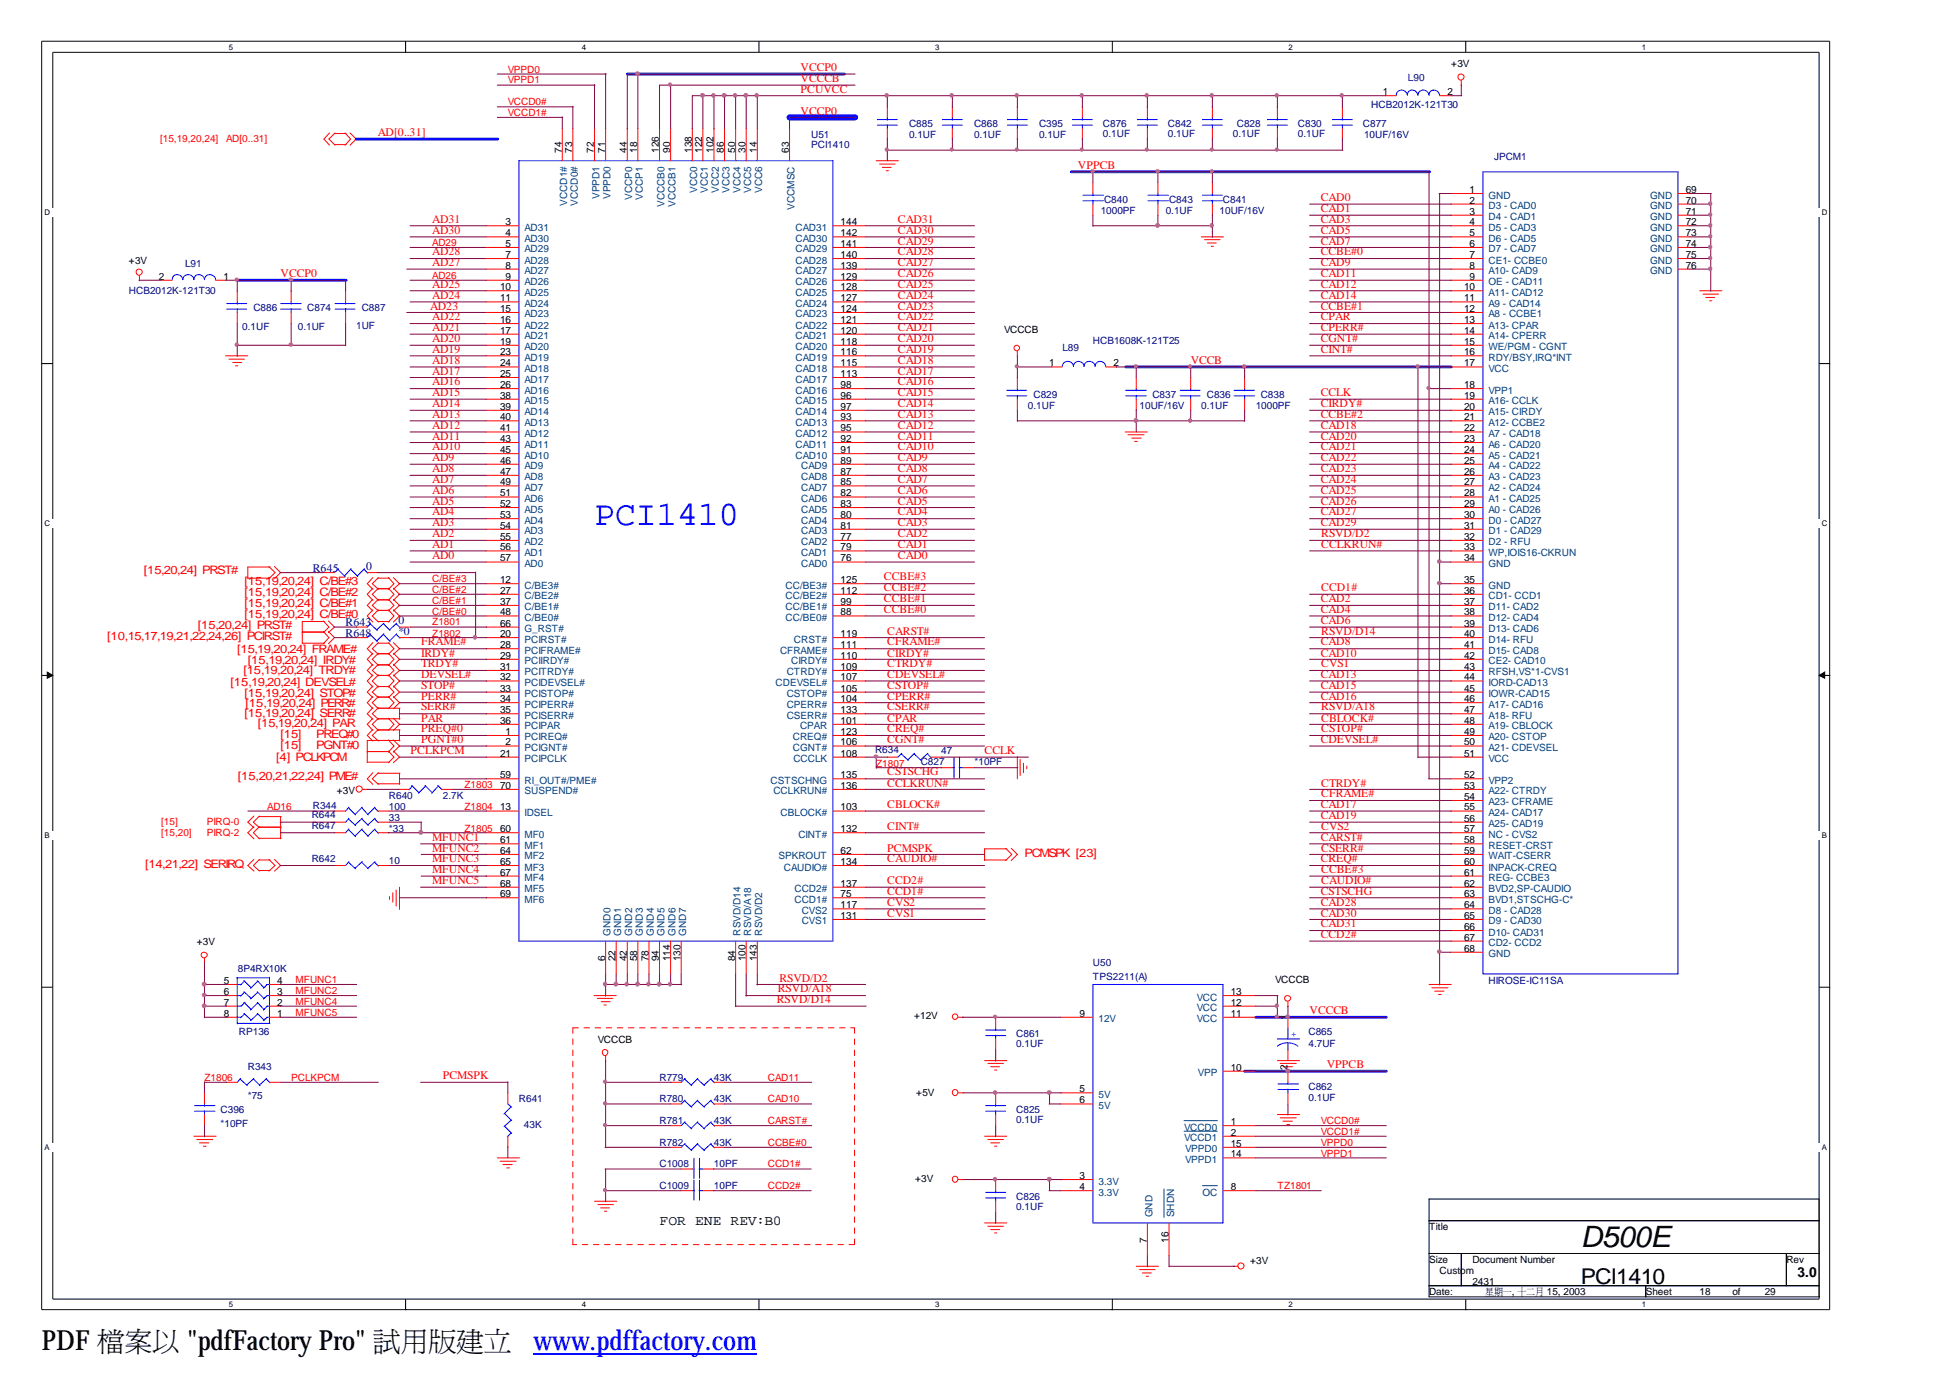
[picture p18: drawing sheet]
<svg xmlns="http://www.w3.org/2000/svg" width="297mm" height="210mm" viewBox="0 0 297 210" stroke-linecap="round" stroke-linejoin="round" font-family="sans-serif">
<defs><g id="words">
<text font-size="5.2" fill="#00f" x="90.6" y="79.9">PCI1410</text>
<text font-size="4.5" x="240.9" y="190">D500E</text>
<g font-size="4.2">
<text x="6.3" y="205.7">PDF檔</text>
<text x="19" y="205.7">案FactoryPro&quot; 試立</text>
<text x="23.2" y="205.7">以</text>
<text x="28.5" y="205.7">&quot;pdf</text>
<text x="61" y="205.7">用</text>
<text x="65.3" y="205.7">版www.pdffactory.com</text>
<text x="69.5" y="205.7">建</text>
</g>
<text font-size="3.3" x="240.9" y="195.5">PCI1410</text>
<g font-size="2.1">
<text x="100.5" y="186.5">FOR ENE REV:B0</text>
<text x="273.9" y="194.6">3.0</text>
</g>
<g font-size="1.8" fill="#f00">
<text x="122" y="10.9">VCCP0</text>
<text x="122" y="12.5">VCCCB</text>
<text x="122" y="17.5">VCCP0</text>
<text x="122" y="14.2">PCUVCC</text>
<text x="57.6" y="20.8">AD[0..31]</text>
<text x="164.3" y="25.7">VPPCB</text>
<text x="65.9" y="35.6">AD30</text>
<text x="65.9" y="34">AD31</text>
<text x="136.8" y="35.6">CAD30</text>
<text x="136.8" y="34">CAD31</text>
<text x="201.3" y="35.6">CAD5</text>
<text x="201.3" y="34">CAD3</text>
<text x="201.3" y="30.7">CAD0</text>
<text x="201.3" y="32.3">CAD1</text>
<text x="65.9" y="40.6">AD27</text>
<text x="65.9" y="38.9">AD28</text>
<text x="136.8" y="38.9">CAD28</text>
<text x="136.8" y="40.6">CAD27</text>
<text x="136.8" y="37.3">CAD29</text>
<text x="201.3" y="38.9">CCBE#0</text>
<text x="201.3" y="37.3">CAD7</text>
<text x="201.3" y="40.6">CAD9</text>
<text x="42.8" y="42.2">VCCP0</text>
<text x="65.5" y="47.2">AD23</text>
<text x="65.9" y="43.9">AD25</text>
<text x="65.9" y="45.5">AD24</text>
<text x="136.8" y="45.5">CAD24</text>
<text x="136.8" y="47.2">CAD23</text>
<text x="136.8" y="42.2">CAD26</text>
<text x="136.8" y="43.9">CAD25</text>
<text x="201.3" y="43.9">CAD12</text>
<text x="201.3" y="42.2">CAD11</text>
<text x="201.3" y="45.5">CAD14</text>
<text x="201.3" y="47.2">CCBE#1</text>
<text x="65.9" y="52.1">AD20</text>
<text x="65.9" y="50.5">AD21</text>
<text x="65.9" y="48.8">AD22</text>
<text x="65.9" y="53.8">AD19</text>
<text x="136.8" y="48.8">CAD22</text>
<text x="136.8" y="53.8">CAD19</text>
<text x="136.8" y="50.5">CAD21</text>
<text x="136.8" y="52.1">CAD20</text>
<text x="201.3" y="53.8">CINT#</text>
<text x="201.3" y="48.8">CPAR</text>
<text x="201.3" y="52.1">CGNT#</text>
<text x="201.3" y="50.5">CPERR#</text>
<text x="65.9" y="58.7">AD16</text>
<text x="65.9" y="55.4">AD18</text>
<text x="65.9" y="57.1">AD17</text>
<text x="136.8" y="58.7">CAD16</text>
<text x="136.8" y="55.4">CAD18</text>
<text x="136.8" y="57.1">CAD17</text>
<text x="181.4" y="55.4">VCCB</text>
<text x="65.9" y="63.7">AD13</text>
<text x="65.9" y="65.3">AD12</text>
<text x="65.9" y="62">AD14</text>
<text x="65.9" y="60.4">AD15</text>
<text x="136.8" y="63.7">CAD13</text>
<text x="136.8" y="62">CAD14</text>
<text x="136.8" y="65.3">CAD12</text>
<text x="136.8" y="60.4">CAD15</text>
<text x="201.3" y="62">CIRDY#</text>
<text x="201.3" y="65.3">CAD18</text>
<text x="201.3" y="60.4">CCLK</text>
<text x="201.3" y="63.7">CCBE#2</text>
<text x="65.9" y="70.3">AD9</text>
<text x="65.9" y="67">AD11</text>
<text x="65.9" y="68.6">AD10</text>
<text x="65.9" y="71.9">AD8</text>
<text x="136.8" y="70.3">CAD9</text>
<text x="136.8" y="67">CAD11</text>
<text x="136.8" y="68.6">CAD10</text>
<text x="136.8" y="71.9">CAD8</text>
<text x="201.3" y="70.3">CAD22</text>
<text x="201.3" y="71.9">CAD23</text>
<text x="201.3" y="67">CAD20</text>
<text x="201.3" y="68.6">CAD21</text>
<text x="65.9" y="76.9">AD5</text>
<text x="65.9" y="73.6">AD7</text>
<text x="65.9" y="75.2">AD6</text>
<text x="136.8" y="76.9">CAD5</text>
<text x="136.8" y="75.2">CAD6</text>
<text x="136.8" y="73.6">CAD7</text>
<text x="201.3" y="75.2">CAD25</text>
<text x="201.3" y="76.9">CAD26</text>
<text x="201.3" y="73.6">CAD24</text>
<text x="65.9" y="78.5">AD4</text>
<text x="65.9" y="83.5">AD1</text>
<text x="65.9" y="81.8">AD2</text>
<text x="65.9" y="80.2">AD3</text>
<text x="136.8" y="80.2">CAD3</text>
<text x="136.8" y="78.5">CAD4</text>
<text x="136.8" y="83.5">CAD1</text>
<text x="136.8" y="81.8">CAD2</text>
<text x="201.3" y="80.2">CAD29</text>
<text x="201.3" y="78.5">CAD27</text>
<text x="201.3" y="81.8">RSVD/D2</text>
<text x="201.3" y="83.5">CCLKRUN#</text>
<text x="21.9" y="87.5">[15,20,24] PRST#</text>
<text x="37.3" y="89.2">[15,19,20,24] C/BE#3</text>
<text x="65.9" y="85.1">AD0</text>
<text x="134.7" y="88.4">CCBE#3</text>
<text x="136.8" y="85.1">CAD0</text>
<text x="30.1" y="95.8">[15,20,24] PRST#</text>
<text x="37.3" y="90.8">[15,19,20,24] C/BE#2</text>
<text x="37.3" y="94.1">[15,19,20,24] C/BE#0</text>
<text x="37.3" y="92.5">[15,19,20,24] C/BE#1</text>
<text x="134.7" y="91.7">CCBE#1</text>
<text x="134.7" y="93.4">CCBE#0</text>
<text x="134.7" y="90.1">CCBE#2</text>
<text x="201.3" y="91.7">CAD2</text>
<text x="201.3" y="93.4">CAD4</text>
<text x="201.3" y="95">CAD6</text>
<text x="201.3" y="90.1">CCD1#</text>
<text x="16.3" y="97.6">[10,15,17,19,21,22,24,26] PCIRST#</text>
<text x="36.2" y="99.4">[15,19,20,24] FRAME#</text>
<text x="37.8" y="101.2">[15,19,20,24] IRDY#</text>
<text x="64.2" y="98.3">FRAME#</text>
<text x="64.2" y="101.6">TRDY#</text>
<text x="64.2" y="100">IRDY#</text>
<text x="135.2" y="101.6">CTRDY#</text>
<text x="135.2" y="96.7">CARST#</text>
<text x="135.2" y="98.3">CFRAME#</text>
<text x="135.2" y="100">CIRDY#</text>
<text x="201.3" y="98.3">CAD8</text>
<text x="201.3" y="100">CAD10</text>
<text x="201.3" y="96.7">RSVD/D14</text>
<text x="201.3" y="101.6">CVS1</text>
<text x="35.1" y="104.5">[15,19,20,24] DEVSEL#</text>
<text x="37.1" y="102.7">[15,19,20,24] TRDY#</text>
<text x="37.3" y="106.2">[15,19,20,24] STOP#</text>
<text x="37.4" y="107.6">[15,19,20,24] PERR#</text>
<text x="64.2" y="104.9">STOP#</text>
<text x="64.2" y="106.6">PERR#</text>
<text x="64.2" y="103.3">DEVSEL#</text>
<text x="135.2" y="103.3">CDEVSEL#</text>
<text x="135.2" y="106.6">CPERR#</text>
<text x="135.2" y="104.9">CSTOP#</text>
<text x="201.3" y="103.3">CAD13</text>
<text x="201.3" y="106.6">CAD16</text>
<text x="201.3" y="104.9">CAD15</text>
<text x="37.3" y="109.1">[15,19,20,24] SERR#</text>
<text x="39.3" y="110.8">[15,19,20,24] PAR</text>
<text x="42.8" y="112.5">[15]</text>
<text x="48.2" y="112.5">PREQ#0</text>
<text x="64.2" y="111.5">PREQ#0</text>
<text x="64.2" y="113.2">PGNT#0</text>
<text x="64.2" y="108.2">SERR#</text>
<text x="64.2" y="109.9">PAR</text>
<text x="135.2" y="113.2">CGNT#</text>
<text x="135.2" y="109.9">CPAR</text>
<text x="135.2" y="111.5">CREQ#</text>
<text x="135.2" y="108.2">CSERR#</text>
<text x="201.3" y="113.2">CDEVSEL#</text>
<text x="201.3" y="108.2">RSVD/A18</text>
<text x="201.3" y="109.9">CBLOCK#</text>
<text x="201.3" y="111.5">CSTOP#</text>
<text x="36.2" y="118.9">[15,20,21,22,24] PME#</text>
<text x="42.1" y="115.9">[4] PCLKPCM</text>
<text x="42.8" y="114.1">[15]</text>
<text x="48.2" y="114.1">PGNT#0</text>
<text x="62.6" y="114.8">PCLKPCM</text>
<text x="135.2" y="119.8">CCLKRUN#</text>
<text x="135.2" y="118.1">CSTSCHG</text>
<text x="150" y="114.8">CCLK</text>
<text x="201.3" y="119.8">CTRDY#</text>
<text x="135.2" y="123.1">CBLOCK#</text>
<text x="201.3" y="123.1">CAD17</text>
<text x="201.3" y="124.7">CAD19</text>
<text x="201.3" y="121.4">CFRAME#</text>
<text x="65.9" y="129.7">MFUNC2</text>
<text x="65.9" y="128">MFUNC1</text>
<text x="65.9" y="131.3">MFUNC3</text>
<text x="135.2" y="129.7">PCMSPK</text>
<text x="135.2" y="126.4">CINT#</text>
<text x="135.2" y="131.3">CAUDIO#</text>
<text x="156.1" y="130.6">PCMSPK [23]</text>
<text x="201.3" y="128">CARST#</text>
<text x="201.3" y="131.3">CREQ#</text>
<text x="201.3" y="129.7">CSERR#</text>
<text x="201.3" y="126.4">CVS2</text>
<text x="22.1" y="132.3">[14,21,22] SERIRQ</text>
<text x="65.9" y="134.6">MFUNC5</text>
<text x="65.9" y="133">MFUNC4</text>
<text x="135.2" y="134.6">CCD2#</text>
<text x="135.2" y="136.3">CCD1#</text>
<text x="135.2" y="137.9">CVS2</text>
<text x="201.3" y="137.9">CAD28</text>
<text x="201.3" y="136.3">CSTSCHG</text>
<text x="201.3" y="133">CCBE#3</text>
<text x="201.3" y="134.6">CAUDIO#</text>
<text x="135.2" y="139.6">CVS1</text>
<text x="201.3" y="142.9">CCD2#</text>
<text x="201.3" y="139.6">CAD30</text>
<text x="201.3" y="141.2">CAD31</text>
<text x="118.8" y="149.5">RSVD/D2</text>
<text x="118.4" y="152.8">RSVD/D14</text>
<text x="118.5" y="151.1">RSVD/A18</text>
<text x="199.6" y="154.4">VCCCB</text>
<text x="67.5" y="164.4">PCMSPK</text>
<text x="202.2" y="162.7">VPPCB</text>
</g>
<g font-size="1.8" fill="#000080">
<text x="47.7" y="87.1">R645</text>
<text x="55.8" y="86.8">0</text>
<text x="52.7" y="95.3">R643</text>
<text x="60.7" y="95">0</text>
<text x="52.7" y="97">R648</text>
<text x="60.7" y="96.7">*0</text>
</g>
<g font-size="1.5" fill="#f00">
<text x="77.4" y="11.1">VPPD0</text>
<text x="77.4" y="17.7">VCCD1#</text>
<text x="77.4" y="12.7">VPPD1</text>
<text x="77.4" y="16">VCCD0#</text>
<text x="24.4" y="21.6">[15,19,20,24]</text>
<text x="34.5" y="21.6">AD[0..31]</text>
<text x="65.9" y="37.5">AD29</text>
<text x="65.9" y="42.4">AD26</text>
<text x="65.9" y="88.7">C/BE#3</text>
<text x="65.9" y="92">C/BE#1</text>
<text x="65.9" y="93.7">C/BE#0</text>
<text x="65.9" y="95.3">Z1801</text>
<text x="65.9" y="90.4">C/BE#2</text>
<text x="65.9" y="97">Z1802</text>
<text x="133.5" y="116.8">Z1807</text>
<text x="24.6" y="125.7">[15]</text>
<text x="31.5" y="125.7">PIRQ-0</text>
<text x="40.7" y="123.4">AD16</text>
<text x="70.8" y="120.1">Z1803</text>
<text x="70.8" y="123.4">Z1804</text>
<text x="24.6" y="127.3">[15,20]</text>
<text x="31.5" y="127.3">PIRQ-2</text>
<text x="70.8" y="126.7">Z1805</text>
<text x="45" y="149.8">MFUNC1</text>
<text x="45" y="151.4">MFUNC2</text>
<text x="45" y="154.7">MFUNC5</text>
<text x="45" y="153.1">MFUNC4</text>
<text x="31.2" y="164.6">Z1806</text>
<text x="44.4" y="164.6">PCLKPCM</text>
<text x="117" y="164.6">CAD11</text>
<text x="117" y="167.9">CAD10</text>
<text x="117" y="171.2">CARST#</text>
<text x="201.3" y="172.9">VCCD1#</text>
<text x="201.3" y="171.2">VCCD0#</text>
<text x="117" y="177.8">CCD1#</text>
<text x="117" y="174.5">CCBE#0</text>
<text x="201.3" y="174.5">VPPD0</text>
<text x="201.3" y="176.2">VPPD1</text>
<text x="117" y="181.1">CCD2#</text>
<text x="194.6" y="181.1">TZ1801</text>
</g>
<g font-size="1.5">
<text x="221.1" y="10.3">+3V</text>
<text x="210.7" y="14.5">1</text>
<text x="220.6" y="14.5">2</text>
<text x="85.6" y="23.3" transform="rotate(-90 85.6 23.3)">74</text>
<text x="87.2" y="23.3" transform="rotate(-90 87.2 23.3)">73</text>
<text x="90.5" y="23.3" transform="rotate(-90 90.5 23.3)">72</text>
<text x="92.2" y="23.3" transform="rotate(-90 92.2 23.3)">71</text>
<text x="95.5" y="23.3" transform="rotate(-90 95.5 23.3)">44</text>
<text x="97.1" y="23.3" transform="rotate(-90 97.1 23.3)">18</text>
<text x="100.4" y="23.3" transform="rotate(-90 100.4 23.3)">126</text>
<text x="102.1" y="23.3" transform="rotate(-90 102.1 23.3)">90</text>
<text x="105.4" y="23.3" transform="rotate(-90 105.4 23.3)">138</text>
<text x="107" y="23.3" transform="rotate(-90 107 23.3)">122</text>
<text x="108.7" y="23.3" transform="rotate(-90 108.7 23.3)">102</text>
<text x="110.3" y="23.3" transform="rotate(-90 110.3 23.3)">86</text>
<text x="112" y="23.3" transform="rotate(-90 112 23.3)">50</text>
<text x="113.6" y="23.3" transform="rotate(-90 113.6 23.3)">30</text>
<text x="115.3" y="23.3" transform="rotate(-90 115.3 23.3)">14</text>
<text x="120.2" y="23.3" transform="rotate(-90 120.2 23.3)">63</text>
<text x="223.9" y="29.4">1</text>
<text x="256.9" y="29.4">69</text>
<text x="77" y="34.3">3</text>
<text x="77" y="36">4</text>
<text x="128.1" y="36">142</text>
<text x="128.1" y="34.3">144</text>
<text x="223.9" y="31">2</text>
<text x="223.9" y="32.7">3</text>
<text x="223.9" y="34.3">4</text>
<text x="223.9" y="36">5</text>
<text x="256.9" y="31">70</text>
<text x="256.9" y="32.7">71</text>
<text x="256.9" y="34.3">72</text>
<text x="256.9" y="36">73</text>
<text x="19.6" y="40.1">+3V</text>
<text x="77" y="37.6">5</text>
<text x="77" y="39.3">7</text>
<text x="77" y="40.9">8</text>
<text x="128.1" y="40.9">139</text>
<text x="128.1" y="39.3">140</text>
<text x="128.1" y="37.6">141</text>
<text x="223.9" y="37.6">6</text>
<text x="223.9" y="39.3">7</text>
<text x="223.9" y="40.9">8</text>
<text x="256.9" y="37.6">74</text>
<text x="256.9" y="39.3">75</text>
<text x="256.9" y="40.9">76</text>
<text x="24.2" y="42.6">2</text>
<text x="34" y="42.6">1</text>
<text x="76.2" y="44.2">10</text>
<text x="76.2" y="45.9">11</text>
<text x="76.2" y="47.5">15</text>
<text x="77" y="42.6">9</text>
<text x="128.1" y="47.5">124</text>
<text x="128.1" y="45.9">127</text>
<text x="128.1" y="44.2">128</text>
<text x="128.1" y="42.6">129</text>
<text x="223.1" y="44.2">10</text>
<text x="223.1" y="45.9">11</text>
<text x="223.1" y="47.5">12</text>
<text x="223.9" y="42.6">9</text>
<text x="76.2" y="49.2">16</text>
<text x="76.2" y="50.8">17</text>
<text x="76.2" y="52.5">19</text>
<text x="128.1" y="52.5">118</text>
<text x="128.1" y="50.8">120</text>
<text x="128.1" y="49.2">121</text>
<text x="153" y="50.7">VCCCB</text>
<text x="223.1" y="49.2">13</text>
<text x="223.1" y="50.8">14</text>
<text x="223.1" y="52.5">15</text>
<text x="76.2" y="54.1">23</text>
<text x="76.2" y="55.8">24</text>
<text x="76.2" y="57.4">25</text>
<text x="76.2" y="59.1">26</text>
<text x="128.1" y="59.1">98</text>
<text x="128.1" y="57.4">113</text>
<text x="128.1" y="55.8">115</text>
<text x="128.1" y="54.1">116</text>
<text x="159.9" y="55.8">1</text>
<text x="169.7" y="55.8">2</text>
<text x="223.1" y="54.1">16</text>
<text x="223.1" y="55.8">17</text>
<text x="223.1" y="59.1">18</text>
<text x="76.2" y="60.7">38</text>
<text x="76.2" y="62.4">39</text>
<text x="76.2" y="64">40</text>
<text x="76.2" y="65.7">41</text>
<text x="128.1" y="64">93</text>
<text x="128.1" y="65.7">95</text>
<text x="128.1" y="60.7">96</text>
<text x="128.1" y="62.4">97</text>
<text x="223.1" y="60.7">19</text>
<text x="223.1" y="62.4">20</text>
<text x="223.1" y="64">21</text>
<text x="223.1" y="65.7">22</text>
<text x="76.2" y="67.3">43</text>
<text x="76.2" y="69">45</text>
<text x="76.2" y="70.6">46</text>
<text x="128.1" y="70.6">89</text>
<text x="128.1" y="69">91</text>
<text x="128.1" y="67.3">92</text>
<text x="223.1" y="67.3">23</text>
<text x="223.1" y="69">24</text>
<text x="223.1" y="70.6">25</text>
<text x="76.2" y="72.3">47</text>
<text x="76.2" y="73.9">49</text>
<text x="76.2" y="75.6">51</text>
<text x="76.2" y="77.2">52</text>
<text x="128.1" y="75.6">82</text>
<text x="128.1" y="77.2">83</text>
<text x="128.1" y="73.9">85</text>
<text x="128.1" y="72.3">87</text>
<text x="223.1" y="72.3">26</text>
<text x="223.1" y="73.9">27</text>
<text x="223.1" y="75.6">28</text>
<text x="223.1" y="77.2">29</text>
<text x="76.2" y="78.9">53</text>
<text x="76.2" y="80.5">54</text>
<text x="76.2" y="82.2">55</text>
<text x="76.2" y="83.8">56</text>
<text x="128.1" y="82.2">77</text>
<text x="128.1" y="83.8">79</text>
<text x="128.1" y="78.9">80</text>
<text x="128.1" y="80.5">81</text>
<text x="223.1" y="78.9">30</text>
<text x="223.1" y="80.5">31</text>
<text x="223.1" y="82.2">32</text>
<text x="223.1" y="83.8">33</text>
<text x="76.2" y="88.8">12</text>
<text x="76.2" y="85.5">57</text>
<text x="128.1" y="85.5">76</text>
<text x="128.1" y="88.8">125</text>
<text x="223.1" y="85.5">34</text>
<text x="223.1" y="88.8">35</text>
<text x="76.2" y="90.4">27</text>
<text x="76.2" y="92.1">37</text>
<text x="76.2" y="93.7">48</text>
<text x="76.2" y="95.4">66</text>
<text x="128.1" y="93.7">88</text>
<text x="128.1" y="92.1">99</text>
<text x="128.1" y="90.4">112</text>
<text x="223.1" y="90.4">36</text>
<text x="223.1" y="92.1">37</text>
<text x="223.1" y="93.7">38</text>
<text x="223.1" y="95.4">39</text>
<text x="76.2" y="97">20</text>
<text x="76.2" y="98.7">28</text>
<text x="76.2" y="100.3">29</text>
<text x="128.1" y="100.3">110</text>
<text x="128.1" y="98.7">111</text>
<text x="128.1" y="97">119</text>
<text x="223.1" y="97">40</text>
<text x="223.1" y="98.7">41</text>
<text x="223.1" y="100.3">42</text>
<text x="76.2" y="102">31</text>
<text x="76.2" y="103.6">32</text>
<text x="76.2" y="105.3">33</text>
<text x="76.2" y="106.9">34</text>
<text x="128.1" y="106.9">104</text>
<text x="128.1" y="105.3">105</text>
<text x="128.1" y="103.6">107</text>
<text x="128.1" y="102">109</text>
<text x="223.1" y="102">43</text>
<text x="223.1" y="103.6">44</text>
<text x="223.1" y="105.3">45</text>
<text x="223.1" y="106.9">46</text>
<text x="76.2" y="108.6">35</text>
<text x="76.2" y="110.3">36</text>
<text x="77" y="111.9">1</text>
<text x="77" y="113.6">2</text>
<text x="128.1" y="110.3">101</text>
<text x="128.1" y="113.6">106</text>
<text x="128.1" y="111.9">123</text>
<text x="128.1" y="108.6">133</text>
<text x="223.1" y="108.6">47</text>
<text x="223.1" y="110.3">48</text>
<text x="223.1" y="111.9">49</text>
<text x="223.1" y="113.6">50</text>
<text x="76.2" y="115.2">21</text>
<text x="76.2" y="118.5">59</text>
<text x="128.1" y="115.2">108</text>
<text x="128.1" y="118.5">135</text>
<text x="223.1" y="115.2">51</text>
<text x="223.1" y="118.5">52</text>
<text x="51.3" y="121">+3V</text>
<text x="76.2" y="123.5">13</text>
<text x="76.2" y="120.2">70</text>
<text x="128.1" y="123.5">103</text>
<text x="128.1" y="120.2">136</text>
<text x="223.1" y="120.2">53</text>
<text x="223.1" y="121.8">54</text>
<text x="223.1" y="123.5">55</text>
<text x="223.1" y="125.2">56</text>
<text x="76.2" y="126.8">60</text>
<text x="76.2" y="128.5">61</text>
<text x="76.2" y="130.1">64</text>
<text x="76.2" y="131.8">65</text>
<text x="128.1" y="130.1">62</text>
<text x="128.1" y="126.8">132</text>
<text x="128.1" y="131.8">134</text>
<text x="223.1" y="126.8">57</text>
<text x="223.1" y="128.5">58</text>
<text x="223.1" y="130.1">59</text>
<text x="223.1" y="131.8">60</text>
<text x="76.2" y="133.4">67</text>
<text x="76.2" y="135.1">68</text>
<text x="76.2" y="136.7">69</text>
<text x="128.1" y="136.7">75</text>
<text x="128.1" y="135.1">137</text>
<text x="223.1" y="133.4">61</text>
<text x="223.1" y="135.1">62</text>
<text x="223.1" y="136.7">63</text>
<text x="30" y="143.9">+3V</text>
<text x="128.1" y="138.4">117</text>
<text x="128.1" y="140">131</text>
<text x="223.1" y="138.4">64</text>
<text x="223.1" y="140">65</text>
<text x="223.1" y="141.7">66</text>
<text x="223.1" y="143.3">67</text>
<text x="34.1" y="149.9">5</text>
<text x="42.2" y="149.9">4</text>
<text x="92.2" y="146.4" transform="rotate(-90 92.2 146.4)">6</text>
<text x="93.8" y="146.4" transform="rotate(-90 93.8 146.4)">22</text>
<text x="95.5" y="146.4" transform="rotate(-90 95.5 146.4)">42</text>
<text x="97.1" y="146.4" transform="rotate(-90 97.1 146.4)">58</text>
<text x="98.8" y="146.4" transform="rotate(-90 98.8 146.4)">78</text>
<text x="100.4" y="146.4" transform="rotate(-90 100.4 146.4)">94</text>
<text x="102.1" y="146.4" transform="rotate(-90 102.1 146.4)">114</text>
<text x="103.7" y="146.4" transform="rotate(-90 103.7 146.4)">130</text>
<text x="112" y="146.4" transform="rotate(-90 112 146.4)">84</text>
<text x="113.6" y="146.4" transform="rotate(-90 113.6 146.4)">100</text>
<text x="115.3" y="146.4" transform="rotate(-90 115.3 146.4)">143</text>
<text x="194.3" y="149.8">VCCCB</text>
<text x="223.1" y="145">68</text>
<text x="34.1" y="154.9">8</text>
<text x="34.1" y="153.2">7</text>
<text x="34.1" y="151.6">6</text>
<text x="42.2" y="154.9">1</text>
<text x="42.2" y="153.2">2</text>
<text x="42.2" y="151.6">3</text>
<text x="139.3" y="155.2">+12V</text>
<text x="164.5" y="154.9">9</text>
<text x="187.5" y="154.9">11</text>
<text x="187.5" y="153.2">12</text>
<text x="187.5" y="151.6">13</text>
<text x="196.2" y="155.4" transform="rotate(-90 196.2 155.4)">1</text>
<text x="91.1" y="158.8">VCCCB</text>
<text x="139.6" y="166.9">+5V</text>
<text x="164.5" y="166.4">5</text>
<text x="187.5" y="163.1">10</text>
<text x="196.2" y="162.9" transform="rotate(-90 196.2 162.9)">2</text>
<text x="164.5" y="168.1">6</text>
<text x="187.5" y="171.4">1</text>
<text x="187.5" y="173">2</text>
<text x="164.5" y="179.6">3</text>
<text x="187.5" y="176.3">14</text>
<text x="187.5" y="174.7">15</text>
<text x="139.4" y="180.1">+3V</text>
<text x="164.5" y="181.3">4</text>
<text x="187.5" y="181.3">8</text>
<text x="174.8" y="189.3" transform="rotate(-90 174.8 189.3)">7</text>
<text x="178.1" y="189.3" transform="rotate(-90 178.1 189.3)">16</text>
<text x="217.8" y="187.4">Title</text>
<text x="190.5" y="192.5">+3V</text>
<text x="217.8" y="192.4">Size</text>
<text x="217.8" y="197.3">Date:</text>
<text x="219.4" y="194">Custom</text>
<text x="224.4" y="195.7">2431</text>
<text x="224.4" y="192.4">Document Number</text>
<text x="226.3" y="197.3">星十</text>
<text x="227.7" y="197.3">期二</text>
<text x="229" y="197.3">一月</text>
<text x="230.4" y="197.3">,</text>
<text x="235.7" y="197.3">15, 2003</text>
<text x="250.8" y="197.3">Sheet</text>
<text x="259" y="197.3">18</text>
<text x="264" y="197.3">of</text>
<text x="268.9" y="197.3">29</text>
<text x="272.2" y="192.4">Rev</text>
</g>
<g font-size="1.5" fill="#000080">
<text x="209" y="16.5">HCB2012K-121T30</text>
<text x="214.5" y="12.4">L90</text>
<text x="123.6" y="21">U51</text>
<text x="123.6" y="22.6">PCI1410</text>
<text x="138.5" y="19.3">C885</text>
<text x="138.5" y="21">0.1UF</text>
<text x="148.4" y="19.3">C868</text>
<text x="148.4" y="21">0.1UF</text>
<text x="158.3" y="19.3">C395</text>
<text x="158.3" y="21">0.1UF</text>
<text x="168.1" y="19.3">C876</text>
<text x="168.1" y="20.8">0.1UF</text>
<text x="178" y="19.3">C842</text>
<text x="178" y="20.8">0.1UF</text>
<text x="187.9" y="20.8">0.1UF</text>
<text x="188.5" y="19.3">C828</text>
<text x="197.8" y="19.3">C830</text>
<text x="197.8" y="20.8">0.1UF</text>
<text x="207.7" y="19.3">C877</text>
<text x="207.9" y="21">10UF/16V</text>
<text x="227.7" y="24.3">JPCM1</text>
<text x="167.7" y="32.5">1000PF</text>
<text x="168.2" y="30.9">C840</text>
<text x="177.6" y="32.5">0.1UF</text>
<text x="178.1" y="30.9">C843</text>
<text x="185.8" y="32.5">10UF/16V</text>
<text x="186.4" y="30.9">C841</text>
<text x="28.2" y="40.7">L91</text>
<text x="19.6" y="44.7">HCB2012K-121T30</text>
<text x="38.6" y="47.4">C886</text>
<text x="46.8" y="47.4">C874</text>
<text x="55.1" y="47.4">C887</text>
<text x="36.9" y="50.2">0.1UF</text>
<text x="45.4" y="50.2">0.1UF</text>
<text x="54.3" y="50.1">1UF</text>
<text x="161.9" y="53.5">L89</text>
<text x="166.5" y="52.3">HCB1608K-121T25</text>
<text x="156.6" y="62.2">0.1UF</text>
<text x="157.5" y="60.6">C829</text>
<text x="173.7" y="62.2">10UF/16V</text>
<text x="175.6" y="60.6">C837</text>
<text x="183" y="62.2">0.1UF</text>
<text x="183.9" y="60.6">C836</text>
<text x="191.3" y="62.2">1000PF</text>
<text x="192.1" y="60.6">C838</text>
<text x="133.3" y="114.7">R634</text>
<text x="140.3" y="116.6">C827</text>
<text x="143.4" y="114.9">47</text>
<text x="148.5" y="116.6">*10PF</text>
<text x="47.5" y="124.6">R644</text>
<text x="47.7" y="123.2">R344</text>
<text x="59.3" y="125">33</text>
<text x="59.3" y="123.4">100</text>
<text x="59.3" y="121.7">R640</text>
<text x="67.5" y="121.7">2.7K</text>
<text x="47.5" y="131.2">R642</text>
<text x="47.5" y="126.3">R647</text>
<text x="59.3" y="131.6">10</text>
<text x="59.3" y="126.7">*33</text>
<text x="36.2" y="148.1">8P4RX10K</text>
<text x="166.5" y="147.1">U50</text>
<text x="166.5" y="149.3">TPS2211(A)</text>
<text x="226.8" y="149.9">HIROSE-IC11SA</text>
<text x="36.4" y="157.7">RP136</text>
<text x="154.9" y="158">C861</text>
<text x="154.9" y="159.5">0.1UF</text>
<text x="199.4" y="157.7">C865</text>
<text x="199.4" y="159.5">4.7UF</text>
<text x="37.8" y="163">R343</text>
<text x="37.8" y="167.4">*75</text>
<text x="79.1" y="167.9">R641</text>
<text x="100.5" y="167.9">R780</text>
<text x="100.5" y="164.6">R779</text>
<text x="108.8" y="167.9">43K</text>
<text x="108.8" y="164.6">43K</text>
<text x="199.4" y="166">C862</text>
<text x="199.4" y="167.7">0.1UF</text>
<text x="33.6" y="169.6">C396</text>
<text x="33.6" y="171.7">*10PF</text>
<text x="79.8" y="171.9">43K</text>
<text x="100.5" y="171.2">R781</text>
<text x="108.8" y="171.2">43K</text>
<text x="154.9" y="169.6">C825</text>
<text x="154.9" y="171">0.1UF</text>
<text x="100.5" y="174.5">R782</text>
<text x="100.5" y="177.8">C1008</text>
<text x="108.8" y="174.5">43K</text>
<text x="108.8" y="177.8">10PF</text>
<text x="100.5" y="181.1">C1009</text>
<text x="108.8" y="181.1">10PF</text>
<text x="154.9" y="182.8">C826</text>
<text x="154.9" y="184.2">0.1UF</text>
</g>
<g font-size="1.5" fill="#004080">
<text x="106.3" y="29.4" transform="rotate(-90 106.3 29.4)">VCC0</text>
<text x="107.9" y="29.4" transform="rotate(-90 107.9 29.4)">VCC1</text>
<text x="109.6" y="29.4" transform="rotate(-90 109.6 29.4)">VCC2</text>
<text x="111.2" y="29.4" transform="rotate(-90 111.2 29.4)">VCC3</text>
<text x="112.9" y="29.4" transform="rotate(-90 112.9 29.4)">VCC4</text>
<text x="114.5" y="29.4" transform="rotate(-90 114.5 29.4)">VCC5</text>
<text x="116.2" y="29.4" transform="rotate(-90 116.2 29.4)">VCC6</text>
<text x="79.9" y="35.2">AD31</text>
<text x="86.4" y="31.3" transform="rotate(-90 86.4 31.3)">VCCD1#</text>
<text x="88.1" y="31.3" transform="rotate(-90 88.1 31.3)">VCCD0#</text>
<text x="91.4" y="30.3" transform="rotate(-90 91.4 30.3)">VPPD1</text>
<text x="93" y="30.3" transform="rotate(-90 93 30.3)">VPPD0</text>
<text x="96.4" y="30.4" transform="rotate(-90 96.4 30.4)">VCCP0</text>
<text x="98" y="30.4" transform="rotate(-90 98 30.4)">VCCP1</text>
<text x="101.3" y="31.5" transform="rotate(-90 101.3 31.5)">VCCCB0</text>
<text x="103" y="31.5" transform="rotate(-90 103 31.5)">VCCCB1</text>
<text x="121.1" y="31.9" transform="rotate(-90 121.1 31.9)">VCCMSC</text>
<text x="121.2" y="35.2">CAD31</text>
<text x="226.8" y="30.2">GND</text>
<text x="226.8" y="31.8">D3 - CAD0</text>
<text x="226.8" y="33.5">D4 - CAD1</text>
<text x="226.8" y="35.2">D5 - CAD3</text>
<text x="251.5" y="30.2">GND</text>
<text x="251.5" y="31.8">GND</text>
<text x="251.5" y="33.5">GND</text>
<text x="251.5" y="35.2">GND</text>
<text x="79.9" y="36.8">AD30</text>
<text x="79.9" y="38.5">AD29</text>
<text x="79.9" y="40.1">AD28</text>
<text x="79.9" y="41.8">AD27</text>
<text x="121.2" y="41.8">CAD27</text>
<text x="121.2" y="40.1">CAD28</text>
<text x="121.2" y="38.5">CAD29</text>
<text x="121.2" y="36.8">CAD30</text>
<text x="226.8" y="36.8">D6 - CAD5</text>
<text x="226.8" y="38.5">D7 - CAD7</text>
<text x="226.8" y="40.1">CE1- CCBE0</text>
<text x="226.8" y="41.8">A10- CAD9</text>
<text x="251.5" y="38.5">GND</text>
<text x="251.5" y="40.1">GND</text>
<text x="251.5" y="41.8">GND</text>
<text x="251.5" y="36.8">GND</text>
<text x="79.9" y="43.4">AD26</text>
<text x="79.9" y="45.1">AD25</text>
<text x="79.9" y="46.8">AD24</text>
<text x="121.2" y="46.8">CAD24</text>
<text x="121.2" y="45.1">CAD25</text>
<text x="121.2" y="43.4">CAD26</text>
<text x="226.8" y="43.4">OE - CAD11</text>
<text x="226.8" y="45.1">A11- CAD12</text>
<text x="226.8" y="46.8">A9 - CAD14</text>
<text x="79.9" y="48.4">AD23</text>
<text x="79.9" y="50.1">AD22</text>
<text x="79.9" y="51.7">AD21</text>
<text x="79.9" y="53.4">AD20</text>
<text x="121.2" y="53.4">CAD20</text>
<text x="121.2" y="51.7">CAD21</text>
<text x="121.2" y="50.1">CAD22</text>
<text x="121.2" y="48.4">CAD23</text>
<text x="226.8" y="48.4">A8 - CCBE1</text>
<text x="226.8" y="50.1">A13- CPAR</text>
<text x="226.8" y="51.7">A14- CPERR</text>
<text x="226.8" y="53.4">WE/PGM - CGNT</text>
<text x="79.9" y="55">AD19</text>
<text x="79.9" y="56.7">AD18</text>
<text x="79.9" y="58.3">AD17</text>
<text x="79.9" y="60">AD16</text>
<text x="121.2" y="60">CAD16</text>
<text x="121.2" y="56.7">CAD18</text>
<text x="121.2" y="55">CAD19</text>
<text x="121.2" y="58.3">CAD17</text>
<text x="226.8" y="55">RDY/BSY,IRQ*INT</text>
<text x="226.8" y="56.7">VCC</text>
<text x="226.8" y="60">VPP1</text>
<text x="79.9" y="61.6">AD15</text>
<text x="79.9" y="63.3">AD14</text>
<text x="79.9" y="64.9">AD13</text>
<text x="121.2" y="64.9">CAD13</text>
<text x="121.2" y="61.6">CAD15</text>
<text x="121.2" y="63.3">CAD14</text>
<text x="226.8" y="61.6">A16- CCLK</text>
<text x="226.8" y="63.3">A15- CIRDY</text>
<text x="226.8" y="64.9">A12- CCBE2</text>
<text x="79.9" y="66.6">AD12</text>
<text x="79.9" y="68.2">AD11</text>
<text x="79.9" y="69.9">AD10</text>
<text x="79.9" y="71.5">AD9</text>
<text x="121.2" y="69.9">CAD10</text>
<text x="121.2" y="68.2">CAD11</text>
<text x="121.2" y="66.6">CAD12</text>
<text x="122.1" y="71.5">CAD9</text>
<text x="226.8" y="66.6">A7 - CAD18</text>
<text x="226.8" y="68.2">A6 - CAD20</text>
<text x="226.8" y="69.9">A5 - CAD21</text>
<text x="226.8" y="71.5">A4 - CAD22</text>
<text x="79.9" y="73.2">AD8</text>
<text x="79.9" y="74.8">AD7</text>
<text x="79.9" y="76.5">AD6</text>
<text x="122.1" y="76.5">CAD6</text>
<text x="122.1" y="74.8">CAD7</text>
<text x="122.1" y="73.2">CAD8</text>
<text x="226.8" y="73.2">A3 - CAD23</text>
<text x="226.8" y="74.8">A2 - CAD24</text>
<text x="226.8" y="76.5">A1 - CAD25</text>
<text x="79.9" y="78.1">AD5</text>
<text x="79.9" y="79.8">AD4</text>
<text x="79.9" y="81.4">AD3</text>
<text x="79.9" y="83.1">AD2</text>
<text x="122.1" y="79.8">CAD4</text>
<text x="122.1" y="81.4">CAD3</text>
<text x="122.1" y="78.1">CAD5</text>
<text x="122.1" y="83.1">CAD2</text>
<text x="226.8" y="78.1">A0 - CAD26</text>
<text x="226.8" y="79.8">D0 - CAD27</text>
<text x="226.8" y="81.4">D1 - CAD29</text>
<text x="226.8" y="83.1">D2 - RFU</text>
<text x="79.9" y="89.7">C/BE3#</text>
<text x="79.9" y="84.7">AD1</text>
<text x="79.9" y="86.4">AD0</text>
<text x="119.7" y="89.7">CC/BE3#</text>
<text x="122.1" y="84.7">CAD1</text>
<text x="122.1" y="86.4">CAD0</text>
<text x="226.8" y="84.7">WP,IOIS16-CKRUN</text>
<text x="226.8" y="86.4">GND</text>
<text x="226.8" y="89.7">GND</text>
<text x="79.9" y="91.3">C/BE2#</text>
<text x="79.9" y="93">C/BE1#</text>
<text x="79.9" y="94.6">C/BE0#</text>
<text x="119.7" y="94.6">CC/BE0#</text>
<text x="119.7" y="93">CC/BE1#</text>
<text x="119.7" y="91.3">CC/BE2#</text>
<text x="226.8" y="91.3">CD1- CCD1</text>
<text x="226.8" y="93">D11- CAD2</text>
<text x="226.8" y="94.6">D12- CAD4</text>
<text x="79.9" y="97.9">PCIRST#</text>
<text x="79.9" y="99.6">PCIFRAME#</text>
<text x="79.9" y="101.2">PCIIRDY#</text>
<text x="79.9" y="96.3">G_RST#</text>
<text x="118.9" y="99.6">CFRAME#</text>
<text x="120.6" y="101.2">CIRDY#</text>
<text x="121" y="97.9">CRST#</text>
<text x="226.8" y="96.3">D13- CAD6</text>
<text x="226.8" y="97.9">D14- RFU</text>
<text x="226.8" y="99.6">D15- CAD8</text>
<text x="226.8" y="101.2">CE2- CAD10</text>
<text x="79.9" y="102.9">PCITRDY#</text>
<text x="79.9" y="104.5">PCIDEVSEL#</text>
<text x="79.9" y="106.2">PCISTOP#</text>
<text x="79.9" y="107.8">PCIPERR#</text>
<text x="118.2" y="104.5">CDEVSEL#</text>
<text x="119.9" y="107.8">CPERR#</text>
<text x="119.9" y="106.2">CSTOP#</text>
<text x="119.9" y="102.9">CTRDY#</text>
<text x="226.8" y="102.9">RFSH,VS*1-CVS1</text>
<text x="226.8" y="104.5">IORD-CAD13</text>
<text x="226.8" y="106.2">IOWR-CAD15</text>
<text x="226.8" y="107.8">A17- CAD16</text>
<text x="79.9" y="112.8">PCIREQ#</text>
<text x="79.9" y="109.5">PCISERR#</text>
<text x="79.9" y="111.1">PCIPAR</text>
<text x="119.9" y="109.5">CSERR#</text>
<text x="120.8" y="112.8">CREQ#</text>
<text x="121.9" y="111.1">CPAR</text>
<text x="226.8" y="109.5">A18- RFU</text>
<text x="226.8" y="111.1">A19- CBLOCK</text>
<text x="226.8" y="112.8">A20- CSTOP</text>
<text x="79.9" y="114.4">PCIGNT#</text>
<text x="79.9" y="116.1">PCIPCLK</text>
<text x="79.9" y="119.4">RI_OUT#/PME#</text>
<text x="117.4" y="119.4">CSTSCHNG</text>
<text x="120.8" y="114.4">CGNT#</text>
<text x="120.9" y="116.1">CCCLK</text>
<text x="226.8" y="114.4">A21- CDEVSEL</text>
<text x="226.8" y="116.1">VCC</text>
<text x="226.8" y="119.4">VPP2</text>
<text x="79.9" y="124.3">IDSEL</text>
<text x="79.9" y="121">SUSPEND#</text>
<text x="117.9" y="121">CCLKRUN#</text>
<text x="119" y="124.3">CBLOCK#</text>
<text x="226.8" y="121">A22- CTRDY</text>
<text x="226.8" y="122.7">A23- CFRAME</text>
<text x="226.8" y="124.3">A24- CAD17</text>
<text x="226.8" y="126">A25- CAD19</text>
<text x="79.9" y="127.6">MF0</text>
<text x="79.9" y="129.3">MF1</text>
<text x="79.9" y="130.9">MF2</text>
<text x="118.6" y="130.9">SPKROUT</text>
<text x="121.7" y="127.6">CINT#</text>
<text x="226.8" y="127.6">NC - CVS2</text>
<text x="226.8" y="129.3">RESET-CRST</text>
<text x="226.8" y="130.9">WAIT-CSERR</text>
<text x="79.9" y="132.6">MF3</text>
<text x="79.9" y="134.2">MF4</text>
<text x="79.9" y="135.9">MF5</text>
<text x="79.9" y="137.5">MF6</text>
<text x="119.5" y="132.6">CAUDIO#</text>
<text x="121.1" y="135.9">CCD2#</text>
<text x="121.1" y="137.5">CCD1#</text>
<text x="226.8" y="132.6">INPACK-CREQ</text>
<text x="226.8" y="134.2">REG- CCBE3</text>
<text x="226.8" y="135.9">BVD2,SP-CAUDIO</text>
<text x="226.8" y="137.5">BVD1,STSCHG-C*</text>
<text x="93" y="142.5" transform="rotate(-90 93 142.5)">GND0</text>
<text x="94.7" y="142.5" transform="rotate(-90 94.7 142.5)">GND1</text>
<text x="96.4" y="142.5" transform="rotate(-90 96.4 142.5)">GND2</text>
<text x="98" y="142.5" transform="rotate(-90 98 142.5)">GND3</text>
<text x="99.7" y="142.5" transform="rotate(-90 99.7 142.5)">GND4</text>
<text x="101.3" y="142.5" transform="rotate(-90 101.3 142.5)">GND5</text>
<text x="103" y="142.5" transform="rotate(-90 103 142.5)">GND6</text>
<text x="104.6" y="142.5" transform="rotate(-90 104.6 142.5)">GND7</text>
<text x="112.9" y="142.5" transform="rotate(-90 112.9 142.5)">RSVD/D14</text>
<text x="114.5" y="142.5" transform="rotate(-90 114.5 142.5)">RSVD/A18</text>
<text x="116.2" y="142.5" transform="rotate(-90 116.2 142.5)">RSVD/D2</text>
<text x="122.2" y="139.2">CVS2</text>
<text x="122.2" y="140.8">CVS1</text>
<text x="226.8" y="139.2">D8 - CAD28</text>
<text x="226.8" y="140.8">D9 - CAD30</text>
<text x="226.8" y="142.5">D10- CAD31</text>
<text x="226.8" y="144.1">CD2- CCD2</text>
<text x="226.8" y="145.8">GND</text>
<text x="167.4" y="155.7">12V</text>
<text x="182.4" y="155.7">VCC</text>
<text x="182.4" y="154">VCC</text>
<text x="182.4" y="152.4">VCC</text>
<text x="167.4" y="167.2">5V</text>
<text x="182.5" y="163.9">VPP</text>
<text x="167.4" y="168.9">5V</text>
<text x="180.4" y="172.2">VCCD0</text>
<text x="180.4" y="173.8">VCCD1</text>
<text x="180.6" y="177.1">VPPD1</text>
<text x="180.6" y="175.5">VPPD0</text>
<text x="167.4" y="180.4">3.3V</text>
<text x="167.4" y="182.1">3.3V</text>
<text x="175.6" y="185.4" transform="rotate(-90 175.6 185.4)">GND</text>
<text x="178.9" y="185.4" transform="rotate(-90 178.9 185.4)">SHDN</text>
<text x="183.2" y="182.1">OC</text>
</g>
<text font-size="1.5" fill="#00f" x="196.8" y="158">+</text>
<g font-size="1.2">
<text x="34.9" y="7.5">5</text>
<text x="88.6" y="7.5">4</text>
<text x="142.5" y="7.5">3</text>
<text x="196.3" y="7.5">2</text>
<text x="250.2" y="7.5">1</text>
<text x="6.8" y="32.8">D</text>
<text x="277.6" y="32.8">D</text>
<text x="6.8" y="80.2">C</text>
<text x="277.6" y="80.2">C</text>
<text x="6.8" y="127.7">B</text>
<text x="277.6" y="127.7">B</text>
<text x="6.8" y="175.2">A</text>
<text x="277.6" y="175.2">A</text>
<text x="34.9" y="199.2">5</text>
<text x="88.6" y="199.2">4</text>
<text x="142.5" y="199.2">3</text>
<text x="196.3" y="199.2">2</text>
<text x="250.2" y="199.2">1</text>
</g>
</g></defs>
<path d="M6.3 6.3h272.5v193.2h-272.5zM8 8h269.2v189.9h-269.2z" fill="none" stroke="#000" stroke-width=".15"/>
<g fill="#fff">
<path d="M34.9 6.4h.7v1.4h-.7z"/>
<path d="M34.9 198h.7v1.4h-.7z"/>
</g>
<path d="M61.8 6.3v1.7M61.8 197.9v1.7" fill="none" stroke="#000" stroke-width=".15"/>
<g fill="#fff">
<path d="M88.6 6.4h.7v1.4h-.7z"/>
<path d="M88.6 198h.7v1.4h-.7z"/>
</g>
<path d="M115.7 6.3v1.7M115.7 197.9v1.7" fill="none" stroke="#000" stroke-width=".15"/>
<g fill="#fff">
<path d="M142.5 6.4h.7v1.4h-.7z"/>
<path d="M142.5 198h.7v1.4h-.7z"/>
</g>
<path d="M169.5 6.3v1.7M169.5 197.9v1.7" fill="none" stroke="#000" stroke-width=".15"/>
<g fill="#fff">
<path d="M196.3 6.4h.7v1.4h-.7z"/>
<path d="M196.3 198h.7v1.4h-.7z"/>
</g>
<path d="M223.4 6.3v1.7M223.4 197.9v1.7" fill="none" stroke="#000" stroke-width=".15"/>
<g fill="#fff">
<path d="M250.2 6.4h.7v1.4h-.7z"/>
<path d="M250.2 198h.7v1.4h-.7z"/>
<path d="M6.8 31.7h271.7v1.3h-271.7z"/>
<path d="M6.8 79.1h271.7v1.3h-271.7z"/>
</g>
<path d="M6.3 55.4h1.7M277.2 55.4h1.7" fill="none" stroke="#000" stroke-width=".15"/>
<path d="M6.8 126.6h271.6v1.3h-271.6z" fill="#fff"/>
<path d="M6.3 102.9h1.7M277.2 102.9h1.7" fill="none" stroke="#000" stroke-width=".15"/>
<g fill="#000" stroke="#000" stroke-width=".15">
<path d="M7.2 102.4l.8 .5-.8 .4z" fill-rule="evenodd"/>
<path d="M277.2 102.9l.8-.5v.9z" fill-rule="evenodd"/>
</g>
<path d="M6.8 174.1h271.6v1.3h-271.6z" fill="#fff"/>
<path d="M6.3 150.4h1.7M277.2 150.4h1.7M217.8 182.6h59.4v14.9h-59.4zM217.8 185.9h59.4M217.8 190.9h59.4M217.8 195.8h59.4M222.7 190.9v4.9M250.8 195.8v1.7M272.2 190.9v4.9" fill="none" stroke="#000" stroke-width=".15"/>
<path d="M95.6 11.3h33.1M54.3 21.2h21.6M163.2 26.2h54.6M36.2 42.7h16.5M171.5 55.9h49.6M191.3 155h19.9M189.7 163.2h21.5" fill="none" stroke="#00f" stroke-width=".42"/>
<path d="M120.3 17.9h10" fill="none" stroke="#00f" stroke-width=".93"/>
<path d="M87.3 156.6h42.9M130.2 156.6v33M87.3 189.6v-33M130.2 189.6h-42.9" fill="none" stroke="#f00" stroke-width=".15" stroke-dasharray=".8"/>
<g fill="none" stroke="#f00" stroke-width=".15">
<path d="M85.7 19.6v4.9M87.3 19.6v4.9M90.6 19.6v4.9M92.3 19.6v4.9M95.6 19.6v4.9M97.2 19.6v4.9M100.5 19.6v4.9M102.2 19.6v4.9M105.5 19.6v4.9M107.1 19.6v4.9M108.8 19.6v4.9M110.4 19.6v4.9"/>
<path d="M112.1 19.6v4.9M113.7 19.6v4.9M115.4 19.6v4.9M120.3 19.6v4.9M135.2 16.3v1.6M135.2 19.6v1.6M145.1 16.3v1.6M145.1 19.6v1.6M155 16.3v1.6M155 19.6v1.6M164.9 16.3v1.6M164.9 19.6v1.6"/>
<path d="M174.8 16.3v1.6M174.8 19.6v1.6M184.7 16.3v1.6M184.7 19.6v1.6M194.6 16.3v1.6M194.6 19.6v1.6M204.6 16.3v1.6M204.6 19.6v1.6M211.2 14.6h1.6M219.4 14.6h1.7M222.7 12.3v.8M50.2 20.2l-.8 1 .8 .9"/>
<path d="M51 20.3h1.7M51 22h1.7M51.1 20.2l-1 1 1 .9M52.6 20.2l.8 1-.8 .9M53.3 20.2l1 1-1 .9M74.1 36.1h5M74.1 34.4h5M74.1 37.7h5M74.1 39.4h5M126.9 36.1h5M126.9 34.4h5M126.9 37.7h5"/>
<path d="M126.9 39.4h5M133.5 24.5h3.4M134 25h2.4M134.5 25.5h1.3M135 26h.4M166.5 27.8v1.7M166.5 31.1v1.7M176.4 27.8v1.7M176.4 31.1v1.7M183 36.1h3.4M183.6 36.5h2.3M184 37h1.3"/>
<path d="M184.6 37.5h.3M184.7 27.8v1.7M184.7 31.1v1.7M221.1 36.1h4.9M221.1 34.4h4.9M221.1 37.7h4.9M221.1 39.4h4.9M221.1 29.5h4.9M221.1 31.1h4.9M221.1 32.8h4.9M255.7 36.1h1.7M255.7 34.4h1.7"/>
<path d="M255.7 37.7h1.7M255.7 39.4h1.7M255.7 29.5h1.7M255.7 31.1h1.7M255.7 32.8h1.7M21.3 42v.8M24.6 42.7h1.6M32.9 42.7h1.6M34.4 54.2h3.4M34.9 54.7h2.4M35.5 55.2h1.3M35.9 55.7h.3"/>
<path d="M36.2 44.3v1.7M36.2 47.6v1.7M44.4 44.3v1.7M44.4 47.6v1.7M52.7 44.3v1.7M52.7 47.6v1.7M74.1 44.3h5M74.1 54.2h5M74.1 41h5M74.1 42.7h5M74.1 46h5M74.1 47.6h5"/>
<path d="M74.1 49.3h5M74.1 50.9h5M74.1 52.6h5M74.1 55.9h5M74.1 57.5h5M74.1 59.2h5M126.9 44.3h5M126.9 54.2h5M126.9 41h5M126.9 42.7h5M126.9 46h5M126.9 47.6h5"/>
<path d="M126.9 49.3h5M126.9 50.9h5M126.9 52.6h5M126.9 55.9h5M126.9 57.5h5M126.9 59.2h5M155 53.5v.8M155 57.5v1.7M160.3 55.9h1.6M168.5 55.9h1.7M173.1 57.5v1.7M181.4 57.5v1.7"/>
<path d="M189.7 57.5v1.7M221.1 44.3h4.9M221.1 54.2h4.9M221.1 41h4.9M221.1 42.7h4.9M221.1 46h4.9M221.1 47.6h4.9M221.1 49.3h4.9M221.1 50.9h4.9M221.1 52.6h4.9M221.1 55.9h4.9M221.1 59.2h4.9"/>
<path d="M255.7 41h1.7M259 44.3h3.4M259.5 44.8h2.4M259.9 45.3h1.4M260.5 45.8h.4M74.1 65.8h5M74.1 60.8h5M74.1 62.5h5M74.1 64.1h5M74.1 67.4h5M74.1 69.1h5M74.1 70.7h5"/>
<path d="M74.1 72.4h5M74.1 74h5M74.1 75.7h5M74.1 77.3h5M74.1 79h5M126.9 65.8h5M126.9 60.8h5M126.9 62.5h5M126.9 64.1h5M126.9 67.4h5M126.9 69.1h5M126.9 70.7h5"/>
<path d="M126.9 72.4h5M126.9 74h5M126.9 75.7h5M126.9 77.3h5M126.9 79h5M155 60.8v1.7M171.4 65.8h3.4M171.9 66.2h2.4M172.5 66.7h1.4M172.9 67.2h.4M173.1 60.8v1.7M181.4 60.8v1.7"/>
<path d="M189.7 60.8v1.7M221.1 65.8h4.9M221.1 60.8h4.9M221.1 62.5h4.9M221.1 64.1h4.9M221.1 67.4h4.9M221.1 69.1h4.9M221.1 70.7h4.9M221.1 72.4h4.9M221.1 74h4.9M221.1 75.7h4.9M221.1 77.3h4.9"/>
<path d="M221.1 79h4.9M37.8 88.1h3.3M41 86.3l.9 .9-.9 1M41.1 86.4h-3.3v1.8M41.8 86.3l1 .9-1 1M46.1 96.3h3.3M46.1 98h3.3M49.3 96.2l.8 .9-.8 1M49.3 94.6l.8 .9-.8 .9M49.4 87.2h1.6M49.4 94.7h-3.3v3.4M50 96.2l1 .9-1 1"/>
<path d="M50 94.6l1 .9-1 .9M54.3 97.1h1.7M54.3 95.5h1.7M56 87.2h1.6M56.8 88l-.8 .9 .8 .9M56.8 89.6l-.8 .9 .8 1M56.8 92.9l-.8 .9 .8 1M56.8 97.9l-.8 .9 .8 .9M56.8 99.5l-.8 .9 .8 1M56.8 91.3l-.8 .9 .8 .9M57.6 98h1.8M57.6 94.7h1.8"/>
<path d="M57.6 88.1h1.8M57.6 89.7h1.8M57.6 91.4h1.8M57.6 93h1.8M57.6 99.6h1.8M57.7 88l-1 .9 1 .9M57.7 91.3l-1 .9 1 .9M57.7 89.6l-1 .9 1 1M57.7 92.9l-1 .9 1 1M57.7 97.9l-1 .9 1 .9M57.7 99.5l-1 .9 1 1M59.2 88l.8 .9-.8 .9"/>
<path d="M59.2 89.6l.8 .9-.8 1M59.2 92.9l.8 .9-.8 1M59.2 97.9l.8 .9-.8 .9M59.2 99.5l.8 .9-.8 1M59.2 91.3l.8 .9-.8 .9M59.9 88l1 .9-1 .9M59.9 89.6l1 .9-1 1M59.9 92.9l1 .9-1 1M59.9 97.9l1 .9-1 .9M59.9 99.5l1 .9-1 1M59.9 91.3l1 .9-1 .9M60.9 97.1h1.7"/>
<path d="M60.9 95.5h1.7M74.1 97.1h5M74.1 88.9h5M74.1 90.5h5M74.1 98.8h5M74.1 92.2h5M74.1 93.8h5M74.1 80.6h5M74.1 82.3h5M74.1 83.9h5M74.1 85.6h5M74.1 95.5h5"/>
<path d="M126.9 97.1h5M126.9 88.9h5M126.9 90.5h5M126.9 98.8h5M126.9 92.2h5M126.9 93.8h5M126.9 80.6h5M126.9 82.3h5M126.9 83.9h5M126.9 85.6h5M221.1 97.1h4.9M221.1 88.9h4.9"/>
<path d="M221.1 90.5h4.9M221.1 98.8h4.9M221.1 92.2h4.9M221.1 93.8h4.9M221.1 80.6h4.9M221.1 82.3h4.9M221.1 83.9h4.9M221.1 85.6h4.9M221.1 95.5h4.9M56 114.5h3.4M56 116.1h3.4M56.8 107.8l-.8 .9 .8 .9"/>
<path d="M56.8 101.2l-.8 .9 .8 .9M56.8 111.1l-.8 .9 .8 .9M56.8 117.7l-.8 .9 .8 .9M56.8 102.8l-.8 .9 .8 1M56.8 106.1l-.8 .9 .8 1M56.8 109.4l-.8 .9 .8 1M56.8 104.5l-.8 .9 .8 .9M57.6 111.2h3.4M57.6 107.9h3.4M57.6 109.5h3.4M57.6 117.8h3.4M57.6 119.4h3.4"/>
<path d="M57.6 102.9h1.8M57.6 104.6h1.8M57.6 106.2h1.8M57.6 101.3h1.8M57.7 117.7l-1 .9 1 .9M57.7 111.1l-1 .9 1 .9M57.7 107.8l-1 .9 1 .9M57.7 102.8l-1 .9 1 1M57.7 106.1l-1 .9 1 1M57.7 109.4l-1 .9 1 1M57.7 104.5l-1 .9 1 .9M57.7 101.2l-1 .9 1 .9"/>
<path d="M59.2 112.7l.8 .9-.8 1M59.2 114.4l.8 .9-.8 .9M59.2 104.5l.8 .9-.8 .9M59.2 102.8l.8 .9-.8 1M59.2 106.1l.8 .9-.8 1M59.2 109.4l.8 .9-.8 1M59.2 101.2l.8 .9-.8 .9M59.9 112.7l1 .9-1 1M59.9 106.1l1 .9-1 1M59.9 104.5l1 .9-1 .9M59.9 114.4l1 .9-1 .9M59.9 102.8l1 .9-1 1"/>
<path d="M59.9 109.4l1 .9-1 1M59.9 101.2l1 .9-1 .9M60.9 107.9v1.7M60.9 111.2v1.7M60.9 117.8v1.7M61 112.8h-5v3.4M74.1 112h5M74.1 113.6h5M74.1 115.3h5M74.1 100.4h5M74.1 102.1h5M74.1 103.7h5"/>
<path d="M74.1 105.4h5M74.1 107h5M74.1 108.7h5M74.1 110.3h5M74.1 118.6h5M126.9 112h5M126.9 113.6h5M126.9 115.3h5M126.9 100.4h5M126.9 102.1h5M126.9 103.7h5M126.9 105.4h5"/>
<path d="M126.9 107h5M126.9 108.7h5M126.9 110.3h5M126.9 118.6h5M135.2 115.3h1.6M141.8 115.3h1.6M143.4 116.9h1.7M146.7 116.9h1.7M155 115.2v3.4M155.4 115.7v2.4M156 116.3v1.4M156.5 116.7v.4"/>
<path d="M221.1 112h4.9M221.1 113.6h4.9M221.1 115.3h4.9M221.1 100.4h4.9M221.1 102.1h4.9M221.1 103.7h4.9M221.1 105.4h4.9M221.1 107h4.9M221.1 108.7h4.9M221.1 110.3h4.9M221.1 118.6h4.9M38.7 125.9l-.9 .9 .9 1"/>
<path d="M38.7 130.9l-.9 .9 .9 .9M38.7 124.3l-.9 .9 .9 .9M39.5 126h3.3M39.5 127.7h3.3M39.5 131h1.6M39.5 132.6h1.6M39.5 124.4h3.3M39.5 125.9l-.9 .9 .9 1M39.5 130.9l-.9 .9 .9 .9M39.5 124.3l-.9 .9 .9 .9M41 130.9l.9 .9-.9 .9M41.8 130.9l1 .9-1 .9"/>
<path d="M42.8 124.4v3.4M51 131.8h1.7M51 125.2h1.7M51 123.5h1.7M51 126.8h1.7M55.3 120.2h.7M57.6 131.8h1.7M57.6 125.2h1.7M57.6 123.5h1.7M57.6 126.8h1.7M59.4 136.6v.4M59.9 136v1.4"/>
<path d="M60.4 135.6v2.4M60.7 120.2h1.7M60.9 135.1v3.4M67.3 120.2h1.7M74.1 120.2h5M74.1 131.8h5M74.1 123.5h5M74.1 126.8h5M74.1 128.5h5M74.1 130.1h5M74.1 133.4h5M74.1 135.1h5"/>
<path d="M74.1 136.8h5M126.9 120.2h5M126.9 131.8h5M126.9 123.5h5M126.9 126.8h5M126.9 130.1h5M126.9 135.1h5M126.9 136.8h5M126.9 138.4h5M150 131h3.4M153.2 129.2l1 .9-1 1M153.4 129.3h-3.4v1.8"/>
<path d="M154.1 129.2l.9 .9-.9 1M221.1 120.2h4.9M221.1 131.8h4.9M221.1 125.2h4.9M221.1 123.5h4.9M221.1 126.8h4.9M221.1 128.5h4.9M221.1 130.1h4.9M221.1 133.4h4.9M221.1 135.1h4.9M221.1 136.8h4.9M221.1 138.4h4.9"/>
<path d="M221.1 121.9h4.9M31.2 146v.7M34.5 150h1.7M34.5 151.7h1.7M34.5 155h1.7M34.5 153.3h1.7M41.1 150h1.7M41.1 151.7h1.7M41.1 155h1.7M41.1 153.3h1.7M90.5 151.7h3.4M91 152.1h2.4"/>
<path d="M91.6 152.6h1.4M92 153.1h.4M92.3 143.4v5M93.9 143.4v5M95.6 143.4v5M97.2 143.4v5M98.9 143.4v5M100.5 143.4v5M102.2 143.4v5M103.8 143.4v5M112.1 143.4v5M113.7 143.4v5"/>
<path d="M115.4 143.4v5M126.9 140.1h5M146 155h.8M151.7 155v1.6M151.7 158.3v1.6M161.6 155h4.9M186.4 151.7h4.9M186.4 155h4.9M186.4 153.3h4.9M196.3 152.6v.7M196.3 155v1.6M196.3 159.9v1.7"/>
<path d="M217.8 150h3.3M218.2 150.5h2.4M218.6 151h1.4M219.2 151.5h.4M221.1 140.1h4.9M221.1 141.7h4.9M221.1 143.4h4.9M221.1 145h4.9M29.5 173.1h3.4M30 173.6h2.4M30.4 174.1h1.4M31 174.6h.4"/>
<path d="M31.2 166.5v1.7M31.2 169.8v1.7M34.5 164.9h1.7M41.1 164.9h1.7M75.8 176.4h3.4M76.2 176.9h2.5M76.6 177.4h1.5M77.2 177.9h.4M77.4 166.5v1.7M77.4 173.1v1.7M92.3 160.9v.7M102.2 171.5h1.6"/>
<path d="M102.2 168.2h1.6M102.2 174.8h1.6M102.2 164.9h1.6M103.8 178.1h1.7M107.1 178.1h1.7M108.8 171.5h1.6M108.8 168.2h1.6M108.8 174.8h1.6M108.8 164.9h1.6M146 166.5h.8M146 179.7h.8M150 173.1h3.4"/>
<path d="M150 161.6h3.4M150.5 173.6h2.4M150.5 162h2.4M151 174.1h1.3M151 162.5h1.3M151.6 174.6h.3M151.6 163h.3M151.7 166.5v1.7M151.7 169.8v1.7M151.7 179.7v1.7M161.6 166.5h4.9M161.6 179.7h4.9"/>
<path d="M161.6 168.2h4.9M186.4 173.1h4.9M186.4 176.4h4.9M186.4 171.5h4.9M186.4 163.2h4.9M186.4 174.8h4.9M194.6 161.6h3.4M194.6 169.8h3.4M195.1 162h2.4M195.1 170.3h2.4M195.5 162.5h1.4M195.5 170.8h1.4"/>
<path d="M196.1 163h.4M196.1 171.3h.4M196.3 163.2v1.7M196.3 166.5v1.7M90.6 183h3.4M91.1 183.5h2.4M91.5 184h1.4M92.1 184.5h.4M103.8 181.4h1.7M107.1 181.4h1.7M150 186.3h3.4M150.5 186.8h2.4"/>
<path d="M151 187.3h1.3M151.6 187.8h.3M151.7 183v1.7M161.6 181.4h4.9M173.1 192.9h3.4M173.7 193.4h2.3M174.1 193.9h1.3M174.7 194.4h.3M174.8 186.3v5M178.1 186.3v5M186.4 181.4h4.9M188 192.9h.6"/>
<circle cx="222.6" cy="11.7" r=".48"/>
<circle cx="21.2" cy="41.4" r=".48"/>
<circle cx="154.9" cy="53" r=".42"/>
<circle cx="54.7" cy="120.2" r=".48"/>
<circle cx="31.1" cy="145.5" r=".45"/>
<circle cx="145.5" cy="154.9" r=".42"/>
<circle cx="196.2" cy="152.1" r=".45"/>
<circle cx="92.2" cy="160.3" r=".45"/>
<circle cx="145.5" cy="179.6" r=".45"/>
<circle cx="145.5" cy="166.4" r=".45"/>
<circle cx="189.1" cy="192.8" r=".48"/>
</g>
<g fill="none" stroke="#00f" stroke-width=".15">
<path d="M133.7 19.1h3M133.7 18.2h3M135.2 17.9v.4M135.2 19v.6M143.6 19.1h3M143.6 18.2h3M145.1 17.9v.4M145.1 19v.6M153.5 19.1h3M153.5 18.2h3M155 17.9v.4M155 19v.6"/>
<path d="M163.4 19.1h3.1M163.4 18.2h3.1M164.9 17.9v.4M164.9 19v.6M173.3 19.1h3.1M173.3 18.2h3.1M174.8 17.9v.4M174.8 19v.6M183.2 19.1h3.1M183.2 18.2h3.1M184.7 17.9v.4M184.7 19v.6"/>
<path d="M193.1 19.1h3.1M193.1 18.2h3.1M194.6 17.9v.4M194.6 19v.6M203 19.1h3.1M203 18.2h3.1M204.6 17.9v.4M204.6 19v.6M212.8 14.5a.85 .85 0 0 1 .8-.8 .85 .85 0 0 1 .9 .8 .81 .81 0 0 1 .8-.8 .81 .81 0 0 1 .8 .8 .85 .85 0 0 1 .8-.8 .85 .85 0 0 1 .9 .8 .81 .81 0 0 1 .8-.8 .81 .81 0 0 1 .8 .8M79.1 24.5h47.8v118.9h-47.8zM165 30.6h3.1M165 29.7h3.1"/>
<path d="M166.5 29.5v.3M166.5 30.5v.6M174.9 30.6h3.2M174.9 29.7h3.2M176.4 29.5v.3M176.4 30.5v.6M183.2 30.6h3.1M183.2 29.7h3.1M184.7 29.5v.3M184.7 30.5v.6M226 26.2h29.7v122.2h-29.7zM26.2 42.6a.81 .81 0 0 1 .9-.8 .81 .81 0 0 1 .8 .8 .85 .85 0 0 1 .8-.8 .85 .85 0 0 1 .8 .8 .81 .81 0 0 1 .9-.8 .81 .81 0 0 1 .8 .8 .85 .85 0 0 1 .8-.8 .85 .85 0 0 1 .9 .8"/>
<path d="M34.5 47.1h3.1M34.5 46.2h3.1M36.2 46v.3M36.2 47v.6M42.8 47.1h3.1M42.8 46.2h3.1M44.4 46v.3M44.4 47v.6M51.1 47.1h3M51.1 46.2h3M52.7 46v.3M52.7 47v.6"/>
<path d="M153.4 59.5h3.1M155 59.2v.3M161.9 55.8a.85 .85 0 0 1 .8-.8 .85 .85 0 0 1 .9 .8 .81 .81 0 0 1 .8-.8 .81 .81 0 0 1 .8 .8 .85 .85 0 0 1 .8-.8 .85 .85 0 0 1 .9 .8 .81 .81 0 0 1 .8-.8 .81 .81 0 0 1 .8 .8M171.5 59.5h3.2M173.1 59.2v.3M179.8 59.5h3.1M181.4 59.2v.3M188 59.5h3.2M189.7 59.2v.3M153.4 60.3h3.1M155 60.2v.6M171.5 60.3h3.2"/>
<path d="M173.1 60.2v.6M179.8 60.3h3.1M181.4 60.2v.6M188 60.3h3.2M189.7 60.2v.6M51.5 86.7l1.1 1.1M51.6 86.6l-.6 .6M53.4 86.7l1.1 1.1M53.5 86.6l-1 1.1M55.5 86.7l.5 .6M55.5 86.6l-1.1 1.1M56.4 96.6l1.1 1.1"/>
<path d="M56.4 95l1.1 1M56.5 96.5l-.5 .6M56.5 94.9l-.5 .6M58.4 96.6l1 1.1M58.4 95l1 1M58.5 96.5l-1.1 1.1M58.5 94.9l-1.1 1M60.4 96.6l.6 .6M60.4 95l.6 .6M60.5 96.5l-1.1 1.1M60.5 94.9l-1.1 1M62.7 119.6l1.1 1.1"/>
<path d="M62.8 119.7l-.5 .6M64.8 119.6l1.1 1.1M64.9 119.7l-1.1 1.1M66.7 119.6l.6 .6M66.8 119.7l-1 1.1M137.3 114.8l1.1 1M137.4 114.7l-.6 .6M139.3 114.8l1.1 1M139.4 114.7l-1.1 1.1M141.3 114.8l.6 .6M141.4 114.7l-1.1 1.1M145.1 116.9h.4"/>
<path d="M145.4 115.3v3.2M146.1 116.9h.6M146.2 115.3v3.2M53.1 131.3l1.1 1M53.1 124.7l1.1 1M53.1 123l1.1 1.1M53.1 126.3l1.1 1.1M53.2 131.2l-.5 .6M53.2 124.6l-.5 .6M53.2 123l-.5 .5M53.2 126.3l-.5 .5M55.1 131.3l1 1"/>
<path d="M55.1 124.7l1 1M55.1 123l1 1.1M55.1 126.3l1 1.1M55.2 131.2l-1.1 1.1M55.2 124.6l-1.1 1.1M55.2 123l-1.1 1.1M55.2 126.3l-1.1 1.1M57.1 131.3l.6 .6M57.1 124.7l.6 .6M57.1 123l.6 .6M57.1 126.3l.6 .6M57.1 131.2l-1.1 1.1"/>
<path d="M57.1 124.6l-1.1 1.1M57.1 123l-1.1 1.1M57.1 126.3l-1.1 1.1M36.1 150h.6M36.1 155h.6M36.1 151.7h.6M36.1 148.9h5M36.2 153.3h.6M36.2 148.9v7.1M36.2 155.9h4.9M37.2 154.4l1.1 1M37.2 152.7l1.1 1.1"/>
<path d="M37.2 151.1l1.1 1M37.2 149.4l1.1 1.1M37.3 149.5l-.6 .5M37.3 154.4l-.6 .6M37.3 151.1l-.6 .6M37.3 152.7l-.6 .6M39.2 154.4l1 1M39.2 152.7l1 1.1M39.2 151.1l1 1M39.2 149.4l1 1.1M39.3 154.4l-1.1 1.1M39.3 152.8l-1.1 1.1"/>
<path d="M39.3 151.1l-1.1 1.1M39.3 149.5l-1.1 1.1M40.6 150h.5M40.6 155h.5M40.6 153.3h.5M40.6 151.7h.5M40.7 155l-.6 .5 .3-.3M40.7 153.3l-.6 .6M40.7 151.7l-.6 .5 .3-.3M40.7 150l-.6 .6M41.1 148.9v7M150.2 157.7h3"/>
<path d="M150.2 156.9h3M151.7 156.6v.4M151.7 157.7v.6M166.5 150h19.9v36.3h-19.9zM194.6 159.4a2.67 2.67 0 0 1 3.2 0M194.6 158.3h3.4M196.3 156.6v1.7M196.3 158.8v1.1M29.6 169.3h3.2M29.6 168.4h3.2M31.2 168.2v.3M31.2 169.2v.6"/>
<path d="M36.6 164.4l1.1 1M36.7 164.3l-.5 .6M38.6 164.4l1 1M38.7 164.3l-1.1 1M40.6 164.4l.5 .5M40.6 164.3l-1.1 1M76.9 169.6l1.1 1.1M76.9 171.5l1.1 1.1M77.4 168.2l.6 .5M77.9 168.6l-1.1 1.1M77.9 170.6l-1.1 1M77.9 172.6l-.6 .6"/>
<path d="M104.3 167.7l1.1 1M104.3 171l1.1 1M104.3 174.3l1.1 1M104.3 164.4l1.1 1M104.4 167.6l-.6 .6M104.4 170.9l-.6 .6M104.4 174.2l-.6 .6M104.4 164.3l-.6 .6M105.5 178.1h.3M105.7 176.5v3M105.7 179.8v3M106.3 167.7l1.1 1"/>
<path d="M106.3 171l1.1 1M106.3 174.3l1.1 1M106.3 164.4l1.1 1M106.3 167.6l-1 1M106.3 170.9l-1 1M106.3 174.2l-1 1M106.3 164.3l-1 1M106.5 178.1h.6M106.6 176.5v3M106.6 179.8v3M108.3 167.7l.6 .5M108.3 171l.6 .5"/>
<path d="M108.3 174.3l.6 .6M108.3 164.4l.6 .5M108.4 167.6l-1.1 1M108.4 170.9l-1.1 1M108.4 174.2l-1.1 1M108.4 164.3l-1.1 1M150.2 169.3h3M150.2 168.4h3M151.7 168.2v.3M151.7 169.2v.6M194.7 166h3.2M194.7 165.1h3.2"/>
<path d="M196.3 164.9v.3M196.3 165.9v.6M105.5 181.4h.3M106.5 181.4h.6M150.2 182.5h3M150.2 181.6h3M151.7 181.4v.3M151.7 182.4v.6"/>
</g>
<path d="M180.4 170.7h5.1M180.4 172.3h5.1M177.4 181.1v4.3M183.2 180.6h2.3" fill="none" stroke="#004080" stroke-width=".15"/>
<g fill="none" stroke="#800040" stroke-width=".15">
<path d="M75.8 11.3h16.6M75.8 17.9h10M75.8 13h14.9M75.8 16.3h11.6M85.7 17.8v1.8M87.3 16.2v3.4M90.6 12.9v6.7M92.3 11.2v8.4M97.2 11.2v8.4M102.2 12.9v6.7M107.1 14.5v5.1M108.8 14.6v5.1"/>
<path d="M110.4 14.5v5.1M112.1 14.5v5.1M113.7 14.5v5.1M115.4 14.5v5.1M120.3 17.8v1.8M120.3 17.9h10M130.3 11.3h-34.7v8.4M130.3 13h-29.8v6.7M135.2 14.6v1.8M145.1 14.6v1.8M155 14.6v1.8M164.9 14.6v1.8"/>
<path d="M174.8 14.6v1.8M184.7 14.6v1.8M194.6 14.6v1.8M204.6 14.6v1.8M211.2 14.6h-105.7v5.1M221.1 14.6h1.7M222.7 12.9v1.7M62.5 39.4h11.6M62.5 37.7h11.6M62.5 36.1h11.6M62.5 34.4h11.6M131.9 39.4h16.6"/>
<path d="M131.9 37.7h16.6M131.9 36.1h16.6M131.9 34.4h16.6M135.2 21.1v3.4M135.2 22.9h69.4M145.1 21.1v1.8M155 21.1v1.8M163.2 26.2h54.6M164.9 21.1v1.8M166.5 34.4h18.3M166.5 26.1v1.7M166.5 32.8v1.7"/>
<path d="M174.8 21.1v1.8M176.4 26.1v1.7M176.4 32.8v1.7M184.7 21.1v1.8M184.7 26.1v1.7M184.7 32.7v3.5M194.6 21.1v1.8M199.6 39.4h21.5M199.6 37.7h21.5M199.6 36.1h21.5M199.6 34.4h21.5M199.6 32.8h21.5"/>
<path d="M199.6 31.1h21.5M204.6 21.1v1.8M217.8 26.1v92.5M219.3 29.5h1.8M219.4 29.5v120.5M257.4 39.4h3.4M257.4 37.7h3.4M257.4 36.1h3.4M257.4 34.4h3.4M257.4 32.8h3.4M257.4 31.1h3.4M257.4 29.5h3.4"/>
<path d="M260.7 29.5v14.9M21.2 42.7h3.4M34.4 42.7h18.3M36.1 52.6h16.6M36.2 42.7v1.7M36.2 49.3v5M44.4 42.7v1.7M44.4 49.3v3.4M52.7 42.6v1.7M52.7 49.3v3.4M62 47.6h12.1M62 41h12.1"/>
<path d="M62.5 57.5h11.6M62.5 55.9h11.6M62.5 54.2h11.6M62.5 50.9h11.6M62.5 52.6h11.6M62.5 42.7h11.6M62.5 59.2h11.6M62.5 44.3h11.6M62.5 46h11.6M62.5 49.3h11.6M131.9 57.5h16.6M131.9 55.9h16.6"/>
<path d="M131.9 54.2h16.6M131.9 50.9h16.6M131.9 52.6h16.6M131.9 42.7h16.6M131.9 59.2h16.6M131.9 44.3h16.6M131.9 46h16.6M131.9 47.6h16.6M131.9 49.3h16.6M131.9 41h16.6M154.9 55.9h5.4M155 54.2v3.4"/>
<path d="M170.1 55.9h51M173.1 55.8v1.7M181.4 55.8v1.7M189.7 55.8v1.7M199.6 54.2h21.5M199.6 50.9h21.5M199.6 52.6h21.5M199.6 42.7h21.5M199.6 44.3h21.5M199.6 46h21.5M199.6 47.6h21.5M199.6 49.3h21.5"/>
<path d="M199.6 41h21.5M216.1 55.9v59.5M217.7 59.2h3.4M257.4 41h3.4M62.5 60.8h11.6M62.5 65.8h11.6M62.5 72.4h11.6M62.5 77.3h11.6M62.5 79h11.6M62.5 70.7h11.6M62.5 64.1h11.6M62.5 74h11.6"/>
<path d="M62.5 67.4h11.6M62.5 75.7h11.6M62.5 62.5h11.6M62.5 69.1h11.6M131.9 60.8h16.6M131.9 65.8h16.6M131.9 72.4h16.6M131.9 77.3h16.6M131.9 79h16.6M131.9 70.7h16.6M131.9 64.1h16.6M131.9 74h16.6"/>
<path d="M131.9 67.4h16.6M131.9 75.7h16.6M131.9 62.5h16.6M131.9 69.1h16.6M155 62.5v1.7M155 64.1h34.7M173.1 62.4v3.4M181.4 62.5v1.7M189.7 62.5v1.7M199.6 60.8h21.5M199.6 65.8h21.5M199.6 72.4h21.5"/>
<path d="M199.6 77.3h21.5M199.6 79h21.5M199.6 70.7h21.5M199.6 64.1h21.5M199.6 74h21.5M199.6 67.4h21.5M199.6 75.7h21.5M199.6 62.5h21.5M199.6 69.1h21.5M42.7 87.2h6.7M51 97.1h3.4M51 95.5h3.4"/>
<path d="M57.5 87.2h15M60.8 92.2h13.3M60.8 90.5h13.3M60.8 93.8h13.3M60.8 88.9h13.3M60.9 98.8h13.3M62.5 80.6h11.6M62.5 85.6h11.6M62.5 83.9h11.6M62.5 82.3h11.6M62.6 97.1h11.6M62.6 95.5h11.6"/>
<path d="M72.5 87.1v10M131.8 97.1h18.2M131.8 98.8h18.2M131.9 92.2h16.6M131.9 90.5h16.6M131.9 80.6h16.6M131.9 85.6h16.6M131.9 83.9h16.6M131.9 82.3h16.6M131.9 93.8h16.6M131.9 88.9h16.6M199.6 97.1h21.5"/>
<path d="M199.6 92.2h21.5M199.6 90.5h21.5M199.6 80.6h21.5M199.6 83.9h21.5M199.6 82.3h21.5M199.6 93.8h21.5M199.6 98.8h21.5M199.6 95.5h21.5M219.3 85.6h1.8M219.3 88.9h1.8M60.9 103.7h13.3M60.9 100.4h13.3"/>
<path d="M60.9 115.3h13.3M60.9 105.4h13.3M60.9 113.6h13.3M60.9 102.1h13.3M60.9 110.3h13.3M60.9 108.7h13.3M60.9 107h13.3M60.9 112h13.3M60.9 118.6h13.3M131.8 103.7h18.2M131.8 100.4h18.2M131.8 105.4h18.2"/>
<path d="M131.8 113.6h18.2M131.8 102.1h18.2M131.8 110.3h18.2M131.8 108.7h18.2M131.8 107h18.2M131.8 112h18.2M131.8 118.6h18.2M131.9 115.3h3.4M133.5 115.3v1.7M133.5 116.9h10M143.4 115.3h13.3M148.4 116.9h6.7"/>
<path d="M199.6 103.7h21.5M199.6 100.4h21.5M199.6 105.4h21.5M199.6 113.6h21.5M199.6 102.1h21.5M199.6 110.3h21.5M199.6 108.7h21.5M199.6 107h21.5M199.6 112h21.5M216.1 115.3h5M217.7 118.6h3.4M37.8 123.5h13.3"/>
<path d="M42.7 131.8h8.3M42.7 125.2h8.3M42.8 126.8h8.3M56 120.2h4.8M59.2 126.8h14.9M59.3 131.8h14.9M59.3 123.5h14.9M59.3 125.2h5M60.9 136.8h13.3M64.1 135.1h10M64.1 128.5h10M64.2 130.1h10"/>
<path d="M64.2 133.4h10M64.2 125.2v1.7M69 120.2h5.2M131.8 131.8h18.2M131.8 123.5h18.2M131.8 130.1h18.2M131.8 126.8h18.2M131.8 120.2h18.2M131.9 138.4h18.2M131.9 135.1h18.2M131.9 136.8h18.2M199.6 131.8h21.5"/>
<path d="M199.6 138.4h21.5M199.6 123.5h21.5M199.6 135.1h21.5M199.6 130.1h21.5M199.6 136.8h21.5M199.6 128.5h21.5M199.6 126.8h21.5M199.6 133.4h21.5M199.6 120.2h21.5M199.6 121.9h21.5M199.6 125.2h21.5M31.2 146.7v8.3"/>
<path d="M31.2 150h3.3M31.2 151.7h3.3M31.2 155h3.3M31.2 153.3h3.3M42.8 150h11.6M42.8 151.7h11.6M42.8 155h11.6M42.8 153.3h11.6M92.3 150h11.6M92.3 148.4v3.3M93.9 148.4v1.6M95.6 148.4v1.6"/>
<path d="M97.2 148.4v1.6M98.9 148.4v1.6M100.5 148.4v1.6M102.2 148.4v1.6M103.8 148.4v1.6M112.1 153.3h19.9M112.1 148.4v4.9M113.6 151.7h18.3M113.7 148.4v3.3M115.3 150h16.6M115.4 148.4v1.6M131.9 140.1h18.2"/>
<path d="M146.6 155h15M151.7 159.9v1.7M191.3 151.7h3.4M191.3 155h19.9M191.3 153.3h3.4M194.6 151.7v3.3M196.3 153.3v1.7M199.6 140.1h21.5M199.6 141.7h21.5M199.6 143.4h21.5M219.3 145h1.8M31.2 164.8v1.7"/>
<path d="M31.2 171.5v1.7M31.2 164.9h3.3M42.8 164.9h14.9M64.1 164.9h13.3M77.4 164.8v1.7M77.4 174.7v1.7M92.2 174.8h10M92.2 171.5h10M92.2 168.2h10M92.2 178.1h11.6M92.3 164.9h10M92.3 161.6v13.2"/>
<path d="M92.3 178.1v5M108.7 178.1h14.9M110.4 164.9h13.3M110.4 174.8h13.3M110.4 171.5h13.3M110.4 168.2h13.3M146.7 166.5h15M146.7 179.7h15M151.7 171.5v1.7M159.9 168.2h1.7M159.9 166.4v1.8M159.9 179.6v1.8"/>
<path d="M191.3 173.1h19.9M191.3 174.8h19.9M191.3 171.5h19.9M191.3 163.2h19.9M191.3 176.4h19.9M196.3 168.2v1.7M92.2 181.4h11.6M108.7 181.4h14.9M151.7 184.7v1.7M159.9 181.4h1.7M174.8 191.3v1.7M178.1 191.3v1.7"/>
<path d="M178.1 192.9h10M191.3 181.4h10"/>
</g>
<g fill="#f0f" stroke="#f0f" stroke-width=".15">
<path d="M35.8 42.5l.3-.2 .2 .3-.2 .3-.2-.1z" fill-rule="evenodd"/>
<path d="M181.1 55.7l.3-.1 .2 .2-.2 .3-.2-.1z" fill-rule="evenodd"/>
<path d="M174.6 22.6h.3l.1 .2-.2 .2-.3-.2z" fill-rule="evenodd"/>
<path d="M184.4 22.6l.3-.1 .2 .3-.2 .2-.2-.1z" fill-rule="evenodd"/>
<path d="M194.3 154.7l.3-.1 .2 .3-.2 .2-.2-.1z" fill-rule="evenodd"/>
<path d="M102 12.7h.3l.1 .2-.3 .2-.2-.2z" fill-rule="evenodd"/>
<path d="M35.8 52.4l.3-.1 .2 .2-.2 .3-.2-.1z" fill-rule="evenodd"/>
<path d="M164.6 22.6l.2-.1 .3 .3-.3 .2-.1-.1z" fill-rule="evenodd"/>
<path d="M260.5 35.8h.3l.1 .2-.3 .3-.3-.3z" fill-rule="evenodd"/>
<path d="M260.5 32.5h.3l.1 .2-.3 .2-.3-.2z" fill-rule="evenodd"/>
<path d="M260.5 39.1h.3l.1 .2-.3 .3-.3-.3z" fill-rule="evenodd"/>
<path d="M217.5 58.9h.3l.1 .2-.2 .3-.3-.3z" fill-rule="evenodd"/>
<path d="M194.3 22.6l.3-.1 .2 .3-.2 .2-.2-.1z" fill-rule="evenodd"/>
<path d="M184.4 26l.3-.2 .2 .3-.2 .2h-.2z" fill-rule="evenodd"/>
<path d="M134.9 22.6l.2-.1 .3 .3-.3 .2-.2-.1z" fill-rule="evenodd"/>
<path d="M144.8 22.6l.2-.1 .3 .3-.3 .2-.2-.1z" fill-rule="evenodd"/>
<path d="M154.7 22.6l.2-.1 .3 .3-.3 .2-.2-.1z" fill-rule="evenodd"/>
<path d="M154.7 55.7l.2-.1 .3 .2-.3 .3-.2-.1z" fill-rule="evenodd"/>
<path d="M151.5 154.6l.3 .1 .1 .2-.3 .2-.2-.2z" fill-rule="evenodd"/>
<path d="M92.1 164.5l.3 .1 .1 .2-.3 .2-.3-.2z" fill-rule="evenodd"/>
<path d="M92.1 167.9h.3l.1 .2-.3 .2-.3-.2z" fill-rule="evenodd"/>
<path d="M92.1 171.2h.3l.1 .2-.3 .2-.3-.2z" fill-rule="evenodd"/>
<path d="M92.1 181.1h.3l.1 .2-.3 .2-.3-.2z" fill-rule="evenodd"/>
<circle cx="97.1" cy="11.2" r=".31"/>
<circle cx="112" cy="14.5" r=".28"/>
<circle cx="110.4" cy="14.5" r=".31"/>
<circle cx="115.3" cy="14.5" r=".28"/>
<circle cx="113.7" cy="14.5" r=".31"/>
<circle cx="107" cy="14.5" r=".31"/>
<circle cx="133.5" cy="115.3" r=".28"/>
<circle cx="135.1" cy="14.5" r=".28"/>
<circle cx="145" cy="14.5" r=".28"/>
<circle cx="154.9" cy="14.5" r=".28"/>
<circle cx="174.7" cy="14.5" r=".28"/>
<circle cx="184.6" cy="14.5" r=".28"/>
<circle cx="108.7" cy="14.5" r=".28"/>
<circle cx="164.8" cy="14.5" r=".28"/>
<circle cx="194.5" cy="14.5" r=".28"/>
<circle cx="204.4" cy="14.5" r=".28"/>
<circle cx="44.3" cy="42.6" r=".28"/>
<circle cx="216" cy="55.8" r=".28"/>
<circle cx="189.6" cy="55.8" r=".28"/>
<circle cx="173.1" cy="55.8" r=".28"/>
<circle cx="72.4" cy="97.1" r=".28"/>
<circle cx="64.1" cy="126.8" r=".31"/>
<circle cx="184.6" cy="34.3" r=".28"/>
<circle cx="95.5" cy="149.9" r=".28"/>
<circle cx="260.6" cy="37.6" r=".28"/>
<circle cx="176.4" cy="26.1" r=".28"/>
<circle cx="181.3" cy="64.1" r=".28"/>
<circle cx="31.1" cy="151.6" r=".28"/>
<circle cx="100.4" cy="149.9" r=".31"/>
<circle cx="260.6" cy="40.9" r=".28"/>
<circle cx="219.3" cy="85.6" r=".28"/>
<circle cx="92.2" cy="149.9" r=".28"/>
<circle cx="260.6" cy="31" r=".28"/>
<circle cx="159.9" cy="179.6" r=".31"/>
<circle cx="219.3" cy="145" r=".28"/>
<circle cx="260.6" cy="34.3" r=".28"/>
<circle cx="102.1" cy="149.9" r=".28"/>
<circle cx="194.5" cy="153.2" r=".28"/>
<circle cx="176.4" cy="34.3" r=".31"/>
<circle cx="196.2" cy="154.9" r=".28"/>
<circle cx="166.5" cy="26.1" r=".28"/>
<circle cx="31.1" cy="153.2" r=".31"/>
<circle cx="31.1" cy="149.9" r=".31"/>
<circle cx="44.3" cy="52.5" r=".28"/>
<circle cx="97.1" cy="149.9" r=".31"/>
<circle cx="151.6" cy="179.6" r=".28"/>
<circle cx="159.9" cy="166.4" r=".31"/>
<circle cx="173.1" cy="64.1" r=".31"/>
<circle cx="151.6" cy="166.4" r=".28"/>
<circle cx="98.8" cy="149.9" r=".28"/>
<circle cx="219.3" cy="88.9" r=".28"/>
<circle cx="93.8" cy="149.9" r=".31"/>
<circle cx="196.2" cy="163.1" r=".31"/>
</g>
<path d="M81.3 206.2h34" fill="none" stroke="#00f" stroke-width=".17"/>
<use href="#words"/>
</svg>
